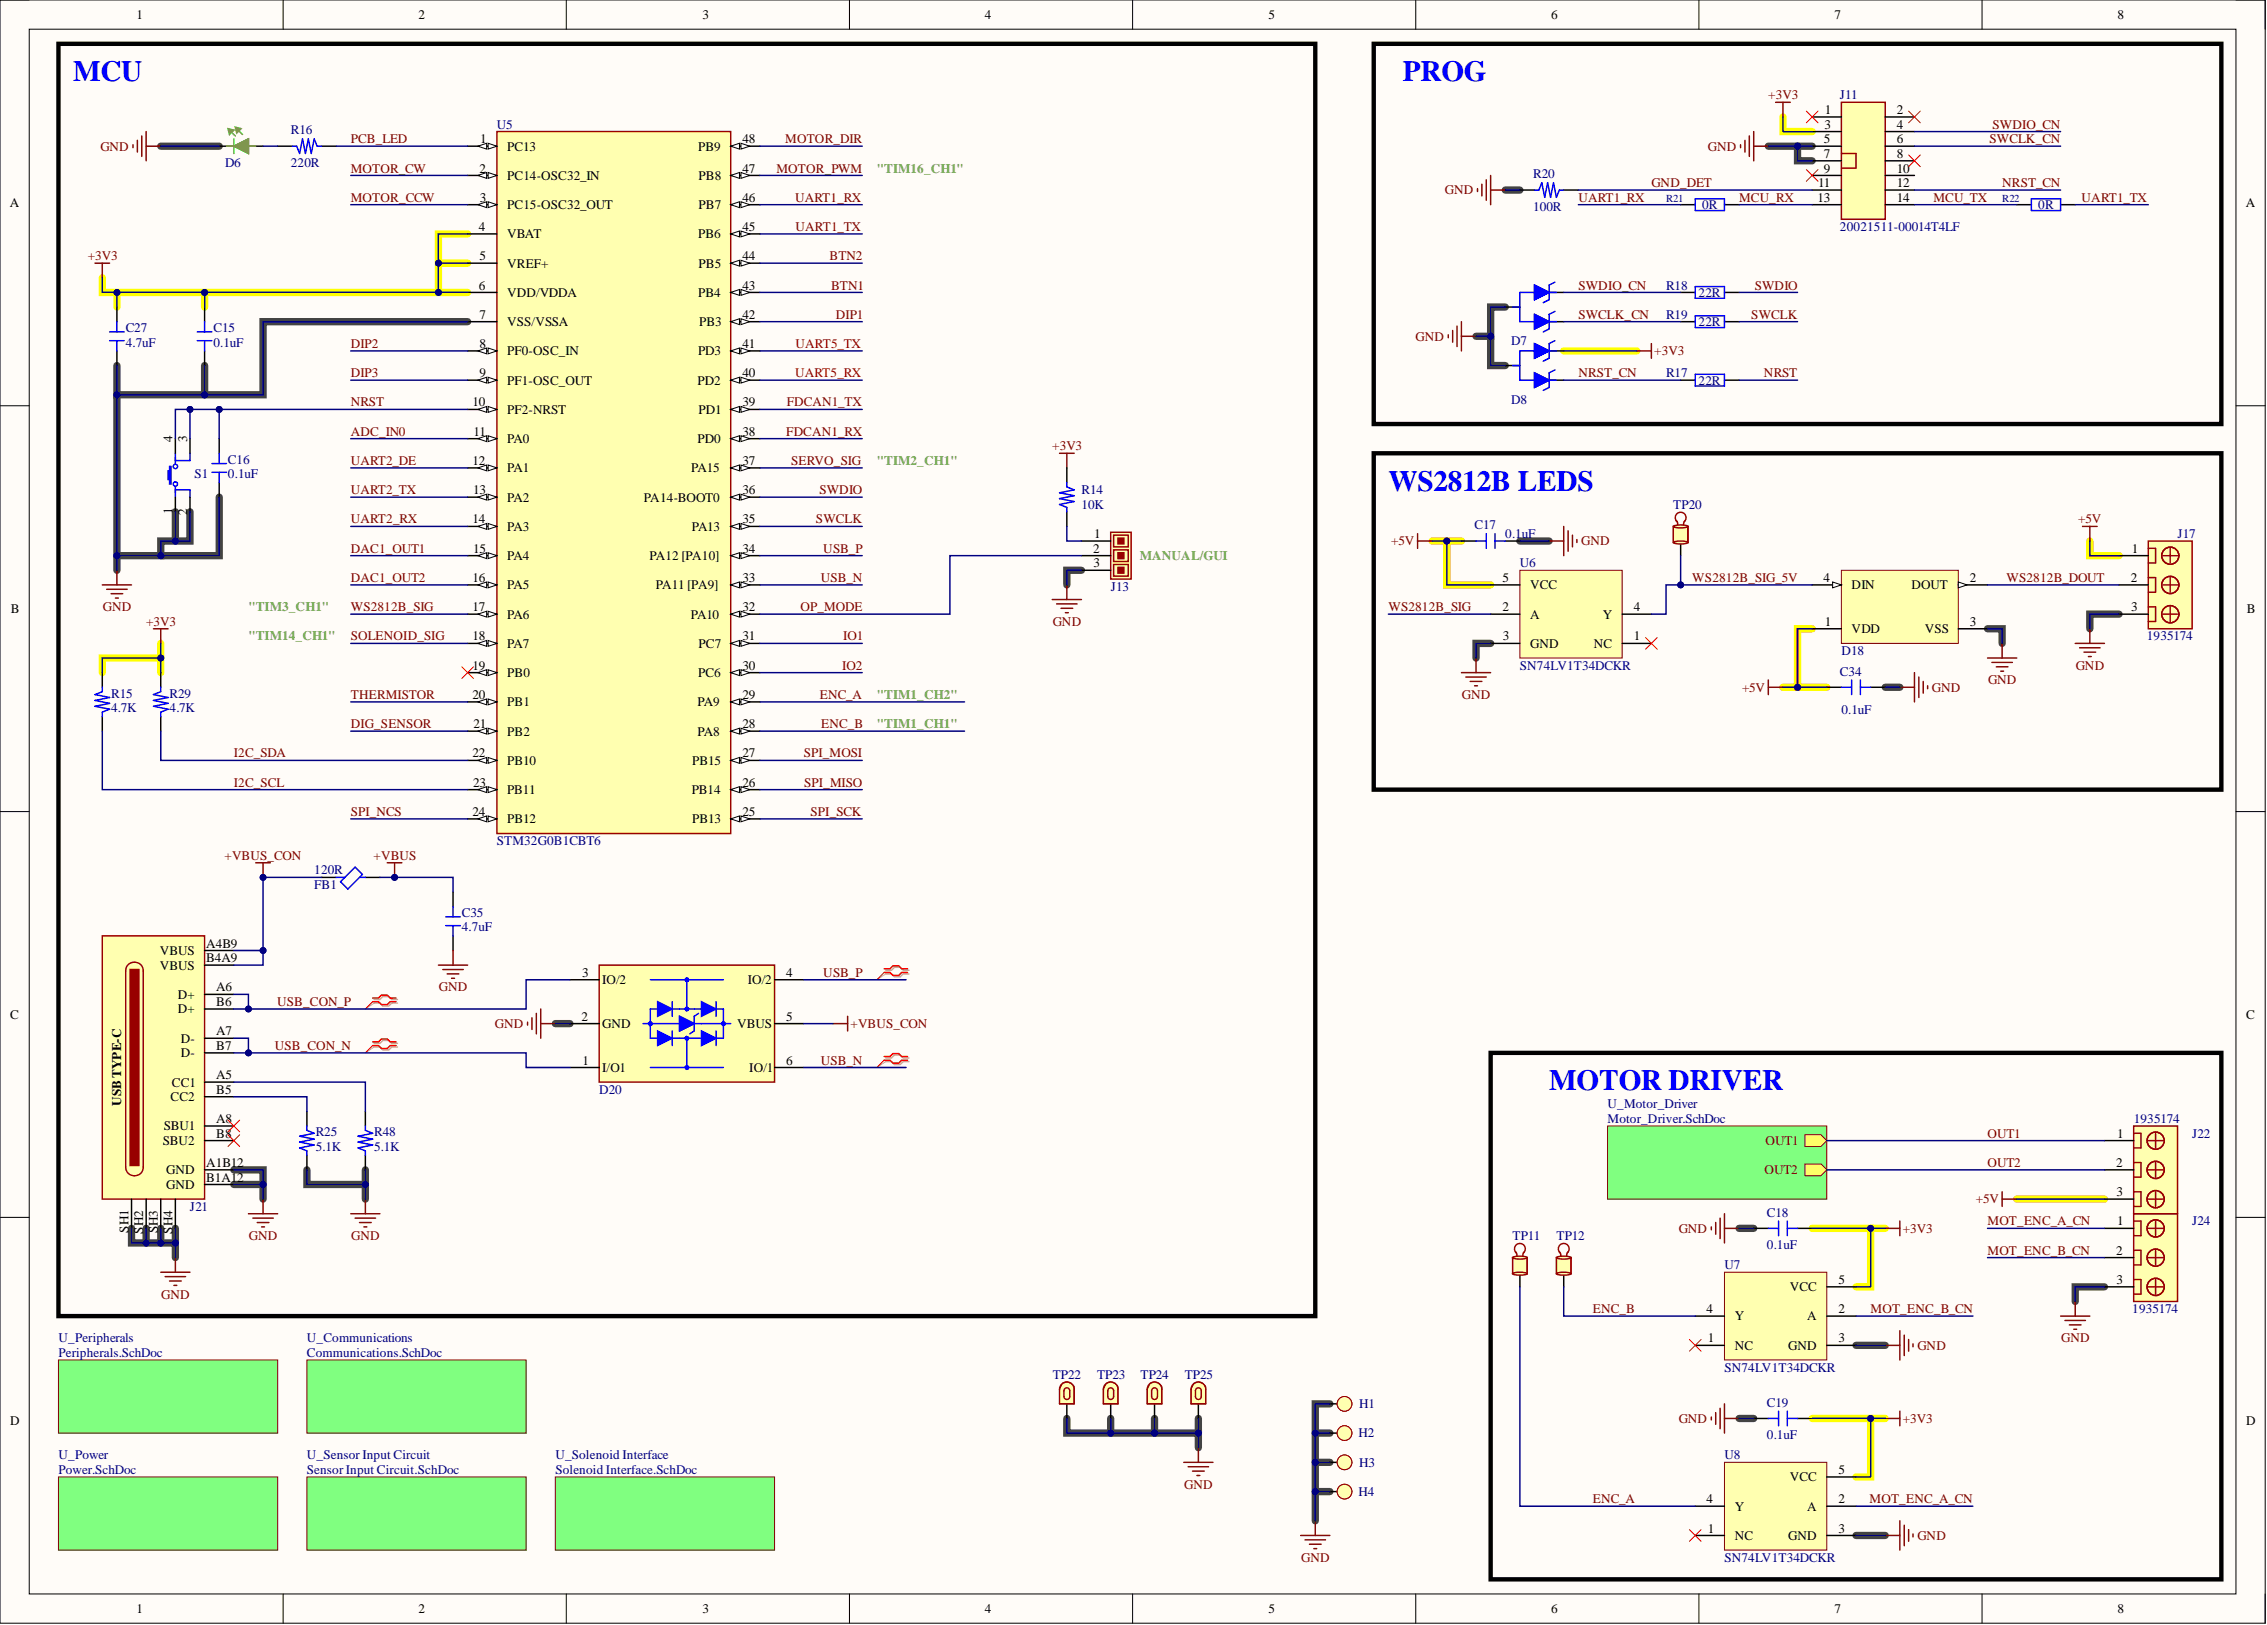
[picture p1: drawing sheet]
<svg xmlns="http://www.w3.org/2000/svg" width="393mm" height="282mm" viewBox="0 0 393 282" stroke-linecap="round" stroke-linejoin="round" font-family="sans-serif">
<defs><g id="words">
<g font-size="5.1" fill="#00f">
<text x="12.7" y="14.1">MCU</text>
<text x="243.4" y="14.1">PROG</text>
<text x="240.9" y="85.1">WS2812B LEDS</text>
<text x="268.8" y="189.1">MOTOR DRIVER</text>
</g>
<g font-size="2.3">
<text x="23.7" y="3.3">1</text>
<text x="72.6" y="3.3">2</text>
<text x="121.9" y="3.3">3</text>
<text x="170.9" y="3.3">4</text>
<text x="220.1" y="3.3">5</text>
<text x="269.1" y="3.3">6</text>
<text x="318.3" y="3.3">7</text>
<text x="367.4" y="3.3">8</text>
<text x="316.5" y="22.3">3</text>
<text x="316.6" y="19.8">1</text>
<text x="329.1" y="19.8">2</text>
<text x="329.1" y="22.3">4</text>
<text x="83.2" y="29.9">2</text>
<text x="83.3" y="24.9">1</text>
<text x="88" y="26.1">PC13</text>
<text x="121.1" y="26.1">PB9</text>
<text x="128.8" y="29.9">47</text>
<text x="128.8" y="24.9">48</text>
<text x="316.5" y="24.9">5</text>
<text x="316.5" y="27.4">7</text>
<text x="316.5" y="29.9">9</text>
<text x="329.1" y="24.9">6</text>
<text x="329.1" y="27.4">8</text>
<text x="329.1" y="29.9">10</text>
<text x="1.7" y="35.9">A</text>
<text x="83.3" y="35">3</text>
<text x="88" y="31.2">PC14-OSC32_IN</text>
<text x="121.2" y="31.2">PB8</text>
<text x="128.8" y="35">46</text>
<text x="315.4" y="35">13</text>
<text x="315.4" y="32.5">11</text>
<text x="329.1" y="32.5">12</text>
<text x="329.1" y="35">14</text>
<text x="389.7" y="35.9">A</text>
<text x="83.1" y="40.1">4</text>
<text x="88" y="36.3">PC15-OSC32_OUT</text>
<text x="88" y="41.3">VBAT</text>
<text x="121.1" y="41.3">PB6</text>
<text x="121.2" y="36.3">PB7</text>
<text x="128.8" y="40.1">45</text>
<text x="83.2" y="45.1">5</text>
<text x="88" y="46.4">VREF+</text>
<text x="121.2" y="46.4">PB5</text>
<text x="128.8" y="45.1">44</text>
<text x="83.1" y="50.2">6</text>
<text x="88" y="51.5">VDD/VDDA</text>
<text x="121.1" y="51.5">PB4</text>
<text x="128.8" y="50.2">43</text>
<text x="83.2" y="55.3">7</text>
<text x="88" y="56.6">VSS/VSSA</text>
<text x="121.3" y="56.6">PB3</text>
<text x="128.8" y="55.3">42</text>
<text x="83.2" y="60.4">8</text>
<text x="83.2" y="65.4">9</text>
<text x="88" y="61.6">PF0-OSC_IN</text>
<text x="121.1" y="61.6">PD3</text>
<text x="128.8" y="65.4">40</text>
<text x="128.8" y="60.4">41</text>
<text x="82" y="70.5">10</text>
<text x="88" y="66.7">PF1-OSC_OUT</text>
<text x="88" y="71.8">PF2-NRST</text>
<text x="121" y="66.7">PD2</text>
<text x="121.2" y="71.8">PD1</text>
<text x="128.8" y="70.5">39</text>
<text x="29.9" y="76.6" transform="rotate(-90 29.9 76.6)">4</text>
<text x="32.5" y="76.6" transform="rotate(-90 32.5 76.6)">3</text>
<text x="82.2" y="75.6">11</text>
<text x="88" y="76.9">PA0</text>
<text x="121" y="76.9">PD0</text>
<text x="128.8" y="75.6">38</text>
<text x="82" y="80.7">12</text>
<text x="88" y="81.9">PA1</text>
<text x="119.9" y="81.9">PA15</text>
<text x="128.8" y="80.7">37</text>
<text x="29.9" y="89.1" transform="rotate(-90 29.9 89.1)">1</text>
<text x="32.5" y="89.3" transform="rotate(-90 32.5 89.3)">2</text>
<text x="82.1" y="85.7">13</text>
<text x="88" y="87">PA2</text>
<text x="111.7" y="87">PA14-BOOT0</text>
<text x="128.8" y="85.7">36</text>
<text x="82" y="90.8">14</text>
<text x="82.1" y="95.9">15</text>
<text x="88" y="92.1">PA3</text>
<text x="120" y="92.1">PA13</text>
<text x="128.8" y="95.9">34</text>
<text x="128.8" y="90.8">35</text>
<text x="189.7" y="95.9">2</text>
<text x="189.8" y="93.3">1</text>
<text x="369.9" y="95.9">1</text>
<text x="82" y="100.9">16</text>
<text x="88" y="97.1">PA4</text>
<text x="112.7" y="97.1">PA12 [PA10]</text>
<text x="128.8" y="100.9">33</text>
<text x="189.8" y="98.4">3</text>
<text x="260.7" y="100.9">5</text>
<text x="316.4" y="100.9">4</text>
<text x="341.8" y="100.9">2</text>
<text x="369.7" y="100.9">2</text>
<text x="1.9" y="106.4">B</text>
<text x="82" y="106">17</text>
<text x="88" y="102.2">PA5</text>
<text x="88" y="107.3">PA6</text>
<text x="113.8" y="102.2">PA11 [PA9]</text>
<text x="119.9" y="107.3">PA10</text>
<text x="128.8" y="106">32</text>
<text x="260.7" y="106">2</text>
<text x="265.5" y="107.3">A</text>
<text x="265.5" y="102.2">VCC</text>
<text x="278.1" y="107.3">Y</text>
<text x="283.5" y="106">4</text>
<text x="321.3" y="102.2">DIN</text>
<text x="331.7" y="102.2">DOUT</text>
<text x="369.8" y="106">3</text>
<text x="389.8" y="106.4">B</text>
<text x="82" y="111.1">18</text>
<text x="88" y="112.4">PA7</text>
<text x="121.2" y="112.4">PC7</text>
<text x="128.8" y="111.1">31</text>
<text x="260.8" y="111.1">3</text>
<text x="265.5" y="112.4">GND</text>
<text x="276.6" y="112.4">NC</text>
<text x="283.5" y="111.1">1</text>
<text x="316.6" y="108.6">1</text>
<text x="321.3" y="109.8">VDD</text>
<text x="334" y="109.8">VSS</text>
<text x="341.8" y="108.6">3</text>
<text x="82" y="116.2">19</text>
<text x="88" y="117.4">PB0</text>
<text x="121.1" y="117.4">PC6</text>
<text x="128.8" y="116.2">30</text>
<text x="82" y="121.2">20</text>
<text x="88" y="122.5">PB1</text>
<text x="121" y="122.5">PA9</text>
<text x="128.8" y="121.2">29</text>
<text x="82" y="131.4">22</text>
<text x="82.2" y="126.3">21</text>
<text x="88" y="127.6">PB2</text>
<text x="121" y="127.6">PA8</text>
<text x="128.8" y="131.4">27</text>
<text x="128.8" y="126.3">28</text>
<text x="82.1" y="136.5">23</text>
<text x="88" y="132.7">PB10</text>
<text x="88" y="137.7">PB11</text>
<text x="120" y="137.7">PB14</text>
<text x="120.1" y="132.7">PB15</text>
<text x="128.8" y="136.5">26</text>
<text x="82" y="141.5">24</text>
<text x="88" y="142.8">PB12</text>
<text x="120.1" y="142.8">PB13</text>
<text x="128.8" y="141.5">25</text>
<text x="27.7" y="165.6">VBUS</text>
<text x="35.8" y="164.4">A4B9</text>
<text x="35.8" y="166.9">B4A9</text>
<text x="27.7" y="168.2">VBUS</text>
<text x="30.9" y="173.2">D+</text>
<text x="37.5" y="172">A6</text>
<text x="101" y="169.4">3</text>
<text x="104.5" y="170.7">IO/2</text>
<text x="129.7" y="170.7">IO/2</text>
<text x="136.4" y="169.4">4</text>
<text x="1.8" y="176.7">C</text>
<text x="30.9" y="175.8">D+</text>
<text x="37.5" y="179.6">A7</text>
<text x="37.5" y="174.5">B6</text>
<text x="100.9" y="177">2</text>
<text x="104.5" y="178.3">GND</text>
<text x="127.9" y="178.3">VBUS</text>
<text x="136.4" y="177">5</text>
<text x="389.7" y="176.7">C</text>
<text x="31.4" y="180.9">D-</text>
<text x="31.4" y="183.4">D-</text>
<text x="37.5" y="182.1">B7</text>
<text x="101.1" y="184.7">1</text>
<text x="104.5" y="185.9">I/O1</text>
<text x="130" y="185.9">IO/1</text>
<text x="136.4" y="184.7">6</text>
<text x="21" y="191.8" transform="rotate(-90 21 191.8)">USBTYPE-C</text>
<text x="29.6" y="191">CC2</text>
<text x="29.8" y="188.5">CC1</text>
<text x="37.5" y="187.2">A5</text>
<text x="37.5" y="189.7">B5</text>
<text x="28.4" y="196.1">SBU1</text>
<text x="37.5" y="194.8">A8</text>
<text x="37.5" y="197.3">B8</text>
<text x="367.3" y="197.3">1</text>
<text x="28.2" y="198.6">SBU2</text>
<text x="28.8" y="203.7">GND</text>
<text x="35.8" y="202.4">A1B12</text>
<text x="367.2" y="202.4">2</text>
<text x="28.8" y="206.2">GND</text>
<text x="35.8" y="205">B1A12</text>
<text x="367.3" y="207.5">3</text>
<text x="22.3" y="213.8" transform="rotate(-90 22.3 213.8)">SH1</text>
<text x="24.9" y="214" transform="rotate(-90 24.9 214)">SH2</text>
<text x="27.4" y="213.9" transform="rotate(-90 27.4 213.9)">SH3</text>
<text x="29.9" y="214" transform="rotate(-90 29.9 214)">SH4</text>
<text x="367.3" y="212.6">1</text>
<text x="367.2" y="217.6">2</text>
<text x="296.1" y="227.8">4</text>
<text x="310.5" y="224">VCC</text>
<text x="319" y="227.8">2</text>
<text x="319" y="222.7">5</text>
<text x="367.3" y="222.7">3</text>
<text x="296.3" y="232.9">1</text>
<text x="301" y="229">Y</text>
<text x="313.6" y="229">A</text>
<text x="319" y="232.9">3</text>
<text x="301" y="234.1">NC</text>
<text x="310.3" y="234.1">GND</text>
<text x="1.8" y="247.1">D</text>
<text x="389.7" y="247.1">D</text>
<text x="310.5" y="257">VCC</text>
<text x="319" y="255.7">5</text>
<text x="296.1" y="260.8">4</text>
<text x="301" y="262">Y</text>
<text x="313.6" y="262">A</text>
<text x="319" y="260.8">2</text>
<text x="296.3" y="265.8">1</text>
<text x="301" y="267.1">NC</text>
<text x="310.3" y="267.1">GND</text>
<text x="319" y="265.8">3</text>
<text x="23.7" y="279.8">1</text>
<text x="72.6" y="279.8">2</text>
<text x="121.9" y="279.8">3</text>
<text x="170.9" y="279.8">4</text>
<text x="220.1" y="279.8">5</text>
<text x="269.1" y="279.8">6</text>
<text x="318.3" y="279.8">7</text>
<text x="367.4" y="279.8">8</text>
</g>
<g font-size="2.3" fill="#800000">
<text x="306.8" y="17.2">+3V3</text>
<text x="345.7" y="22.3">SWDIO_CN</text>
<text x="17.4" y="26.1">GND</text>
<text x="60.9" y="24.9">PCB_LED</text>
<text x="60.9" y="29.9">MOTOR_CW</text>
<text x="134.7" y="29.9">MOTOR_PWM</text>
<text x="136.3" y="24.9">MOTOR_DIR</text>
<text x="296.3" y="26.1">GND</text>
<text x="345.2" y="24.9">SWCLK_CN</text>
<text x="60.9" y="35">MOTOR_CCW</text>
<text x="137.9" y="35">UART1_RX</text>
<text x="250.7" y="33.7">GND</text>
<text x="273.9" y="35">UART1_RX</text>
<text x="286.5" y="32.5">GND_DET</text>
<text x="301.7" y="35">MCU_RX</text>
<text x="335.5" y="35">MCU_TX</text>
<text x="347.4" y="32.5">NRST_CN</text>
<text x="361.2" y="35">UART1_TX</text>
<text x="138" y="40.1">UART1_TX</text>
<text x="15.2" y="45.1">+3V3</text>
<text x="143.9" y="45.1">BTN2</text>
<text x="144.2" y="50.2">BTN1</text>
<text x="273.9" y="50.2">SWDIO_CN</text>
<text x="304.5" y="50.2">SWDIO</text>
<text x="145" y="55.3">DIP1</text>
<text x="245.6" y="59.1">GND</text>
<text x="273.9" y="55.3">SWCLK_CN</text>
<text x="303.9" y="55.3">SWCLK</text>
<text x="60.9" y="60.4">DIP2</text>
<text x="60.9" y="65.4">DIP3</text>
<text x="273.9" y="65.4">NRST_CN</text>
<text x="287" y="61.6">+3V3</text>
<text x="306.1" y="65.4">NRST</text>
<text x="60.9" y="70.5">NRST</text>
<text x="136.5" y="70.5">FDCAN1_TX</text>
<text x="60.9" y="75.6">ADC_IN0</text>
<text x="136.4" y="75.6">FDCAN1_RX</text>
<text x="60.9" y="80.7">UART2_DE</text>
<text x="137.3" y="80.7">SERVO_SIG</text>
<text x="182.6" y="78.1">+3V3</text>
<text x="60.9" y="85.7">UART2_TX</text>
<text x="142.2" y="85.7">SWDIO</text>
<text x="60.9" y="95.9">DAC1_OUT1</text>
<text x="60.9" y="90.8">UART2_RX</text>
<text x="141.6" y="90.8">SWCLK</text>
<text x="142.8" y="95.9">USB_P</text>
<text x="241.4" y="94.6">+5V</text>
<text x="274.4" y="94.6">GND</text>
<text x="360.6" y="90.8">+5V</text>
<text x="60.9" y="100.9">DAC1_OUT2</text>
<text x="142.4" y="100.9">USB_N</text>
<text x="293.6" y="100.9">WS2812B_SIG_5V</text>
<text x="348.2" y="100.9">WS2812B_DOUT</text>
<text x="17.8" y="106">GND</text>
<text x="60.9" y="106">WS2812B_SIG</text>
<text x="138.9" y="106">OP_MODE</text>
<text x="240.9" y="106">WS2812B_SIG</text>
<text x="25.4" y="108.6">+3V3</text>
<text x="60.9" y="111.1">SOLENOID_SIG</text>
<text x="146.3" y="111.1">IO1</text>
<text x="182.7" y="108.6">GND</text>
<text x="146.1" y="116.2">IO2</text>
<text x="302.3" y="120">+5V</text>
<text x="335.2" y="120">GND</text>
<text x="344.9" y="118.7">GND</text>
<text x="360.2" y="116.2">GND</text>
<text x="60.9" y="121.2">THERMISTOR</text>
<text x="142.3" y="121.2">ENC_A</text>
<text x="253.7" y="121.2">GND</text>
<text x="40.6" y="131.4">I2C_SDA</text>
<text x="60.9" y="126.3">DIG_SENSOR</text>
<text x="139.5" y="131.4">SPI_MOSI</text>
<text x="142.5" y="126.3">ENC_B</text>
<text x="40.6" y="136.5">I2C_SCL</text>
<text x="139.5" y="136.5">SPI_MISO</text>
<text x="60.9" y="141.5">SPI_NCS</text>
<text x="140.6" y="141.5">SPI_SCK</text>
<text x="39" y="149.1">+VBUS_CON</text>
<text x="64.8" y="149.1">+VBUS</text>
<text x="76.2" y="172">GND</text>
<text x="142.8" y="169.4">USB_P</text>
<text x="48.1" y="174.5">USB_CON_P</text>
<text x="85.9" y="178.3">GND</text>
<text x="147.6" y="178.3">+VBUS_CON</text>
<text x="47.7" y="182.1">USB_CON_N</text>
<text x="142.4" y="184.7">USB_N</text>
<text x="344.9" y="197.3">OUT1</text>
<text x="306.1" y="203.7">OUT2</text>
<text x="306.3" y="198.6">OUT1</text>
<text x="344.9" y="202.4">OUT2</text>
<text x="342.8" y="208.8">+5V</text>
<text x="43.2" y="215.1">GND</text>
<text x="60.9" y="215.1">GND</text>
<text x="291.3" y="213.8">GND</text>
<text x="330.1" y="213.8">+3V3</text>
<text x="344.9" y="212.6">MOT_ENC_A_CN</text>
<text x="344.9" y="217.6">MOT_ENC_B_CN</text>
<text x="28" y="225.2">GND</text>
<text x="276.4" y="227.8">ENC_B</text>
<text x="324.6" y="227.8">MOT_ENC_B_CN</text>
<text x="357.6" y="232.9">GND</text>
<text x="332.7" y="234.1">GND</text>
<text x="291.3" y="246.8">GND</text>
<text x="330.1" y="246.8">+3V3</text>
<text x="205.5" y="258.2">GND</text>
<text x="276.4" y="260.8">ENC_A</text>
<text x="324.4" y="260.8">MOT_ENC_A_CN</text>
<text x="332.7" y="267.1">GND</text>
<text x="225.8" y="270.9">GND</text>
</g>
<g font-size="2.3" fill="#000080">
<text x="319.2" y="17.2">J11</text>
<text x="50.5" y="23.3">R16</text>
<text x="86.2" y="22.3">U5</text>
<text x="39.1" y="28.9">D6</text>
<text x="50.5" y="28.9">220R</text>
<text x="266" y="30.9">R20</text>
<text x="266" y="36.5">100R</text>
<text x="295.3" y="36.3">0R</text>
<text x="319.2" y="40.1">20021511-00014T4LF</text>
<text x="353.6" y="36.3">0R</text>
<text x="289.1" y="50.2">R18</text>
<text x="294.7" y="51.5">22R</text>
<text x="21.8" y="57.6">C27</text>
<text x="37" y="57.6">C15</text>
<text x="262.2" y="59.9">D7</text>
<text x="289.1" y="55.3">R19</text>
<text x="294.7" y="56.6">22R</text>
<text x="21.8" y="60.1">4.7uF</text>
<text x="37" y="60.1">0.1uF</text>
<text x="289.1" y="65.4">R17</text>
<text x="262.2" y="70">D8</text>
<text x="294.7" y="66.7">22R</text>
<text x="33.7" y="82.9">S1</text>
<text x="39.6" y="82.9">0.1uF</text>
<text x="39.6" y="80.4">C16</text>
<text x="187.6" y="88.3">10K</text>
<text x="187.6" y="85.7">R14</text>
<text x="290.3" y="88.3">TP20</text>
<text x="255.9" y="91.8">C17</text>
<text x="261.2" y="93.3">0.1uF</text>
<text x="377.8" y="93.3">J17</text>
<text x="263.7" y="98.4">U6</text>
<text x="192.7" y="102.5">J13</text>
<text x="319.5" y="113.6">D18</text>
<text x="372.5" y="111.1">1935174</text>
<text x="263.7" y="116.2">SN74LV1T34DCKR</text>
<text x="319.2" y="117.2">C34</text>
<text x="19.3" y="123.5">4.7K</text>
<text x="19.3" y="121">R15</text>
<text x="29.4" y="123.5">4.7K</text>
<text x="29.4" y="121">R29</text>
<text x="319.5" y="123.8">0.1uF</text>
<text x="86.2" y="146.6">STM32G0B1CBT6</text>
<text x="54.5" y="151.7">120R</text>
<text x="54.5" y="154.2">FB1</text>
<text x="80.1" y="161.6">4.7uF</text>
<text x="80.1" y="159">C35</text>
<text x="104" y="189.7">D20</text>
<text x="54.8" y="197.1">R25</text>
<text x="64.9" y="197.1">R48</text>
<text x="278.9" y="192.3">U_Motor_Driver</text>
<text x="278.9" y="194.8">Motor_Driver.SchDoc</text>
<text x="370.2" y="194.8">1935174</text>
<text x="380.4" y="197.3">J22</text>
<text x="54.8" y="199.6">5.1K</text>
<text x="64.9" y="199.6">5.1K</text>
<text x="33" y="210">J21</text>
<text x="262.4" y="215.1">TP11</text>
<text x="270.1" y="215.1">TP12</text>
<text x="306.6" y="211">C18</text>
<text x="380.4" y="212.6">J24</text>
<text x="299.2" y="220.2">U7</text>
<text x="306.6" y="216.6">0.1uF</text>
<text x="370" y="227.8">1935174</text>
<text x="10.1" y="232.9">U_Peripherals</text>
<text x="53.2" y="232.9">U_Communications</text>
<text x="10.1" y="235.4">Peripherals.SchDoc</text>
<text x="53.2" y="235.4">Communications.SchDoc</text>
<text x="182.7" y="239.2">TP22</text>
<text x="190.3" y="239.2">TP23</text>
<text x="197.9" y="239.2">TP24</text>
<text x="205.6" y="239.2">TP25</text>
<text x="299.2" y="237.9">SN74LV1T34DCKR</text>
<text x="235.8" y="244.3">H1</text>
<text x="306.6" y="244">C19</text>
<text x="235.7" y="249.3">H2</text>
<text x="306.6" y="249.6">0.1uF</text>
<text x="10.1" y="253.1">U_Power</text>
<text x="10.1" y="255.7">Power.SchDoc</text>
<text x="53.2" y="253.1">U_Sensor Input Circuit</text>
<text x="53.2" y="255.7">Sensor Input Circuit.SchDoc</text>
<text x="96.4" y="253.1">U_Solenoid Interface</text>
<text x="96.4" y="255.7">Solenoid Interface.SchDoc</text>
<text x="235.8" y="254.4">H3</text>
<text x="299.2" y="253.1">U8</text>
<text x="235.7" y="259.5">H4</text>
<text x="299.2" y="270.9">SN74LV1T34DCKR</text>
</g>
<g font-size="2.3" fill="#6aa84f">
<text x="152.1" y="29.9">&quot;TIM16_CH1&quot;</text>
<text x="152.1" y="80.7">&quot;TIM2_CH1&quot;</text>
<text x="197.8" y="97.1">MANUAL/GUI</text>
<text x="43.1" y="106">&quot;TIM3_CH1&quot;</text>
<text x="43.1" y="111.1">&quot;TIM14_CH1&quot;</text>
<text x="152.1" y="121.2">&quot;TIM1_CH2&quot;</text>
<text x="152.1" y="126.3">&quot;TIM1_CH1&quot;</text>
</g>
<g font-size="2.3" fill="#980000">
<text x="137.9" y="65.4">UART5_RX</text>
<text x="138" y="60.4">UART5_TX</text>
</g>
<g font-size="1.9" fill="#000080">
<text x="289.1" y="35.1">R21</text>
<text x="347.4" y="35.1">R22</text>
</g>
</g></defs>
<path d="M0 0h393v281.6h-393z" fill-rule="evenodd" fill="#fffcf8"/>
<path d="M0 0h393v281.6h-393z" fill="none" stroke="#000" stroke-width=".17"/>
<path d="M5.1 5.1h382.9v271.4h-382.9z" fill-rule="evenodd" fill="#fffcf8"/>
<g fill="none" stroke="#000" stroke-width=".17">
<path d="M0 0h5.1M49.1 0v5.1M98.3 0v5.1M147.4 0v5.1M196.5 0v5.1M245.6 0v5.1M294.8 0v5.1M343.9 0v5.1M388 0h5v5.1M5.1 5.1h382.9v271.4h-382.9zM0 70.4h5.1M388 70.4h5"/>
<path d="M0 140.8h5.1M388 140.8h5M0 211.2h5.1M388 211.2h5M49.1 276.5v5.1M98.3 276.5v5.1M147.4 276.5v5.1M196.5 276.5v5.1M245.6 276.5v5.1M294.8 276.5v5.1M343.9 276.5v5.1M393 276.5v5.1"/>
</g>
<g fill="none" stroke="#434343" stroke-width="1.3">
<path d="M27.9 25.4h10.1M261.2 33h2.5M306.8 25.4h7.6M311.9 25.4v2.5h2.5M81.1 55.8h-35.5v12.7h-25.3v-5.1M258.6 58.3v5.1h2.6M261.2 53.3h-2.6v5h-2.5M20.3 68.5v30.4M35.5 63.4v5.1M30.4 88.8v5M33 88.8v5h-5.1v2.6h-7.6M38 86.2v10.2h-10.1"/>
<path d="M187.6 98.9h-2.5v2.6M263.7 93.8h5.1M258.6 111.6h-2.5v2.5M327.1 119.2h2.5M344.9 109.1h2.5v2.5M367.7 106.5h-5.1v2.6M96.4 177.6h2.5M22.8 213.1v2.5h7.6v2.5M25.4 213.1v2.5M27.9 213.1v2.5M30.4 213.1v2.5M40.6 202.9h5v5.1"/>
<path d="M40.6 205.5h5M53.2 202.9v2.6h10.2M63.4 202.9v5.1M301.7 213.1h2.6M322 233.4h5.1M365.1 223.2h-5v2.6M185.1 246v2.6h22.8v2.5M192.7 246v2.6M200.3 246v2.6M207.9 246v2.6M228.2 248.6h2.5M228.2 253.7h2.5"/>
<path d="M228.2 258.7h2.5M230.7 243.5h-2.5v20.3M301.7 246h2.6M322 266.3h5.1"/>
</g>
<g fill="none" stroke="#ff0" stroke-width="1.3">
<path d="M309.4 20.3v2.5h5M17.8 48.2v2.5h63.3M20.3 50.7v2.6M35.5 50.7v2.6M76.1 45.7h5M81.1 40.6h-5v10.1M271.3 60.9h12.7M27.9 114.1h-10.1v2.6M27.9 111.6v5.1M314.4 213.1h10.2v10.1h-2.6M324.6 213.1h2.5M314.4 246h10.2v10.2h-2.6"/>
<path d="M324.6 246h2.5"/>
</g>
<path d="M248.5 93.8h5.1M251 93.8v7.7h7.6M362.6 93.8v2.6h5.1M309.4 119.2h7.6M314.4 109.1h-2.5v10.1M349.9 208h15.2" fill="none" stroke="#ffc001" stroke-width="1.3"/>
<path d="M86.2 22.8h40.6v121.8h-40.6z" fill-rule="evenodd" fill="#ffffb0"/>
<path d="M86.2 22.8h40.6v121.8h-40.6z" fill="none" stroke="#980000" stroke-width=".25"/>
<path d="M81.1 25.4h5.1" fill="none" stroke="#000" stroke-width=".25"/>
<path d="M84.7 24.9l1.5 .5-1.5 .5z" fill="#f8fcff"/>
<path d="M84.7 24.9l1.5 .5-1.5 .5z" fill="none" stroke="#000" stroke-width=".17"/>
<path d="M82.9 25.4l1.5-.5v1z" fill="#f8fcff"/>
<path d="M82.9 25.4l1.5-.5v1z" fill="none" stroke="#000" stroke-width=".17"/>
<path d="M81.1 30.4h5.1" fill="none" stroke="#000" stroke-width=".25"/>
<path d="M84.7 29.9l1.5 .5-1.5 .5z" fill="#f8fcff"/>
<path d="M84.7 29.9l1.5 .5-1.5 .5z" fill="none" stroke="#000" stroke-width=".17"/>
<path d="M82.9 30.4l1.5-.5v1z" fill="#f8fcff"/>
<path d="M82.9 30.4l1.5-.5v1z" fill="none" stroke="#000" stroke-width=".17"/>
<path d="M81.1 35.5h5.1" fill="none" stroke="#000" stroke-width=".25"/>
<path d="M84.7 35l1.5 .5-1.5 .5z" fill="#f8fcff"/>
<path d="M84.7 35l1.5 .5-1.5 .5z" fill="none" stroke="#000" stroke-width=".17"/>
<path d="M82.9 35.5l1.5-.5v1z" fill="#f8fcff"/>
<path d="M82.9 35.5l1.5-.5v1z" fill="none" stroke="#000" stroke-width=".17"/>
<path d="M81.1 40.6h5.1M81.1 45.7h5.1M81.1 50.7h5.1M81.1 55.8h5.1M81.1 60.9h5.1" fill="none" stroke="#000" stroke-width=".25"/>
<path d="M84.7 60.4l1.5 .5-1.5 .5z" fill="#f8fcff"/>
<path d="M84.7 60.4l1.5 .5-1.5 .5z" fill="none" stroke="#000" stroke-width=".17"/>
<path d="M82.9 60.9l1.5-.5v1z" fill="#f8fcff"/>
<path d="M82.9 60.9l1.5-.5v1z" fill="none" stroke="#000" stroke-width=".17"/>
<path d="M81.1 65.9h5.1" fill="none" stroke="#000" stroke-width=".25"/>
<path d="M84.7 65.4l1.5 .5-1.5 .6z" fill="#f8fcff"/>
<path d="M84.7 65.4l1.5 .5-1.5 .6z" fill="none" stroke="#000" stroke-width=".17"/>
<path d="M82.9 65.9l1.5-.5v1.1z" fill="#f8fcff"/>
<path d="M82.9 65.9l1.5-.5v1.1z" fill="none" stroke="#000" stroke-width=".17"/>
<path d="M81.1 71h5.1" fill="none" stroke="#000" stroke-width=".25"/>
<path d="M84.7 70.5l1.5 .5-1.5 .5z" fill="#f8fcff"/>
<path d="M84.7 70.5l1.5 .5-1.5 .5z" fill="none" stroke="#000" stroke-width=".17"/>
<path d="M82.9 71l1.5-.5v1z" fill="#f8fcff"/>
<path d="M82.9 71l1.5-.5v1z" fill="none" stroke="#000" stroke-width=".17"/>
<path d="M81.1 76.1h5.1" fill="none" stroke="#000" stroke-width=".25"/>
<path d="M84.7 75.6l1.5 .5-1.5 .5z" fill="#f8fcff"/>
<path d="M84.7 75.6l1.5 .5-1.5 .5z" fill="none" stroke="#000" stroke-width=".17"/>
<path d="M82.9 76.1l1.5-.5v1z" fill="#f8fcff"/>
<path d="M82.9 76.1l1.5-.5v1z" fill="none" stroke="#000" stroke-width=".17"/>
<path d="M81.1 81.2h5.1" fill="none" stroke="#000" stroke-width=".25"/>
<path d="M84.7 80.7l1.5 .5-1.5 .5z" fill="#f8fcff"/>
<path d="M84.7 80.7l1.5 .5-1.5 .5z" fill="none" stroke="#000" stroke-width=".17"/>
<path d="M82.9 81.2l1.5-.5v1z" fill="#f8fcff"/>
<path d="M82.9 81.2l1.5-.5v1z" fill="none" stroke="#000" stroke-width=".17"/>
<path d="M81.1 86.2h5.1" fill="none" stroke="#000" stroke-width=".25"/>
<path d="M84.7 85.7l1.5 .5-1.5 .5z" fill="#f8fcff"/>
<path d="M84.7 85.7l1.5 .5-1.5 .5z" fill="none" stroke="#000" stroke-width=".17"/>
<path d="M82.9 86.2l1.5-.5v1z" fill="#f8fcff"/>
<path d="M82.9 86.2l1.5-.5v1z" fill="none" stroke="#000" stroke-width=".17"/>
<path d="M81.1 91.3h5.1" fill="none" stroke="#000" stroke-width=".25"/>
<path d="M84.7 90.8l1.5 .5-1.5 .5z" fill="#f8fcff"/>
<path d="M84.7 90.8l1.5 .5-1.5 .5z" fill="none" stroke="#000" stroke-width=".17"/>
<path d="M82.9 91.3l1.5-.5v1z" fill="#f8fcff"/>
<path d="M82.9 91.3l1.5-.5v1z" fill="none" stroke="#000" stroke-width=".17"/>
<path d="M81.1 96.4h5.1" fill="none" stroke="#000" stroke-width=".25"/>
<path d="M84.7 95.9l1.5 .5-1.5 .5z" fill="#f8fcff"/>
<path d="M84.7 95.9l1.5 .5-1.5 .5z" fill="none" stroke="#000" stroke-width=".17"/>
<path d="M82.9 96.4l1.5-.5v1z" fill="#f8fcff"/>
<path d="M82.9 96.4l1.5-.5v1z" fill="none" stroke="#000" stroke-width=".17"/>
<path d="M81.1 101.5h5.1" fill="none" stroke="#000" stroke-width=".25"/>
<path d="M84.7 100.9l1.5 .6-1.5 .5z" fill="#f8fcff"/>
<path d="M84.7 100.9l1.5 .6-1.5 .5z" fill="none" stroke="#000" stroke-width=".17"/>
<path d="M82.9 101.5l1.5-.6v1.1z" fill="#f8fcff"/>
<path d="M82.9 101.5l1.5-.6v1.1z" fill="none" stroke="#000" stroke-width=".17"/>
<path d="M81.1 106.5h5.1" fill="none" stroke="#000" stroke-width=".25"/>
<path d="M84.7 106l1.5 .5-1.5 .5z" fill="#f8fcff"/>
<path d="M84.7 106l1.5 .5-1.5 .5z" fill="none" stroke="#000" stroke-width=".17"/>
<path d="M82.9 106.5l1.5-.5v1z" fill="#f8fcff"/>
<path d="M82.9 106.5l1.5-.5v1z" fill="none" stroke="#000" stroke-width=".17"/>
<path d="M81.1 111.6h5.1" fill="none" stroke="#000" stroke-width=".25"/>
<path d="M84.7 111.1l1.5 .5-1.5 .5z" fill="#f8fcff"/>
<path d="M84.7 111.1l1.5 .5-1.5 .5z" fill="none" stroke="#000" stroke-width=".17"/>
<path d="M82.9 111.6l1.5-.5v1z" fill="#f8fcff"/>
<path d="M82.9 111.6l1.5-.5v1z" fill="none" stroke="#000" stroke-width=".17"/>
<path d="M81.1 116.7h5.1" fill="none" stroke="#000" stroke-width=".25"/>
<path d="M84.7 116.2l1.5 .5-1.5 .5z" fill="#f8fcff"/>
<path d="M84.7 116.2l1.5 .5-1.5 .5z" fill="none" stroke="#000" stroke-width=".17"/>
<path d="M82.9 116.7l1.5-.5v1z" fill="#f8fcff"/>
<path d="M82.9 116.7l1.5-.5v1z" fill="none" stroke="#000" stroke-width=".17"/>
<path d="M81.1 121.8h5.1" fill="none" stroke="#000" stroke-width=".25"/>
<path d="M84.7 121.2l1.5 .6-1.5 .5z" fill="#f8fcff"/>
<path d="M84.7 121.2l1.5 .6-1.5 .5z" fill="none" stroke="#000" stroke-width=".17"/>
<path d="M82.9 121.8l1.5-.6v1.1z" fill="#f8fcff"/>
<path d="M82.9 121.8l1.5-.6v1.1z" fill="none" stroke="#000" stroke-width=".17"/>
<path d="M81.1 126.8h5.1" fill="none" stroke="#000" stroke-width=".25"/>
<path d="M84.7 126.3l1.5 .5-1.5 .5z" fill="#f8fcff"/>
<path d="M84.7 126.3l1.5 .5-1.5 .5z" fill="none" stroke="#000" stroke-width=".17"/>
<path d="M82.9 126.8l1.5-.5v1z" fill="#f8fcff"/>
<path d="M82.9 126.8l1.5-.5v1z" fill="none" stroke="#000" stroke-width=".17"/>
<path d="M81.1 131.9h5.1" fill="none" stroke="#000" stroke-width=".25"/>
<path d="M84.7 131.4l1.5 .5-1.5 .5z" fill="#f8fcff"/>
<path d="M84.7 131.4l1.5 .5-1.5 .5z" fill="none" stroke="#000" stroke-width=".17"/>
<path d="M82.9 131.9l1.5-.5v1z" fill="#f8fcff"/>
<path d="M82.9 131.9l1.5-.5v1z" fill="none" stroke="#000" stroke-width=".17"/>
<path d="M81.1 137h5.1" fill="none" stroke="#000" stroke-width=".25"/>
<path d="M84.7 136.5l1.5 .5-1.5 .5z" fill="#f8fcff"/>
<path d="M84.7 136.5l1.5 .5-1.5 .5z" fill="none" stroke="#000" stroke-width=".17"/>
<path d="M82.9 137l1.5-.5v1z" fill="#f8fcff"/>
<path d="M82.9 137l1.5-.5v1z" fill="none" stroke="#000" stroke-width=".17"/>
<path d="M81.1 142h5.1" fill="none" stroke="#000" stroke-width=".25"/>
<path d="M84.7 141.5l1.5 .5-1.5 .6z" fill="#f8fcff"/>
<path d="M84.7 141.5l1.5 .5-1.5 .6z" fill="none" stroke="#000" stroke-width=".17"/>
<path d="M82.9 142l1.5-.5v1.1z" fill="#f8fcff"/>
<path d="M82.9 142l1.5-.5v1.1z" fill="none" stroke="#000" stroke-width=".17"/>
<path d="M126.8 142h5.1" fill="none" stroke="#000" stroke-width=".25"/>
<path d="M126.8 142l1.5-.5v1.1z" fill="#f8fcff"/>
<path d="M126.8 142l1.5-.5v1.1z" fill="none" stroke="#000" stroke-width=".17"/>
<path d="M128.6 141.5l1.5 .5-1.5 .6z" fill="#f8fcff"/>
<path d="M128.6 141.5l1.5 .5-1.5 .6z" fill="none" stroke="#000" stroke-width=".17"/>
<path d="M126.8 137h5.1" fill="none" stroke="#000" stroke-width=".25"/>
<path d="M126.8 137l1.5-.5v1z" fill="#f8fcff"/>
<path d="M126.8 137l1.5-.5v1z" fill="none" stroke="#000" stroke-width=".17"/>
<path d="M128.6 136.5l1.5 .5-1.5 .5z" fill="#f8fcff"/>
<path d="M128.6 136.5l1.5 .5-1.5 .5z" fill="none" stroke="#000" stroke-width=".17"/>
<path d="M126.8 131.9h5.1" fill="none" stroke="#000" stroke-width=".25"/>
<path d="M126.8 131.9l1.5-.5v1z" fill="#f8fcff"/>
<path d="M126.8 131.9l1.5-.5v1z" fill="none" stroke="#000" stroke-width=".17"/>
<path d="M128.6 131.4l1.5 .5-1.5 .5z" fill="#f8fcff"/>
<path d="M128.6 131.4l1.5 .5-1.5 .5z" fill="none" stroke="#000" stroke-width=".17"/>
<path d="M126.8 126.8h5.1" fill="none" stroke="#000" stroke-width=".25"/>
<path d="M126.8 126.8l1.5-.5v1z" fill="#f8fcff"/>
<path d="M126.8 126.8l1.5-.5v1z" fill="none" stroke="#000" stroke-width=".17"/>
<path d="M128.6 126.3l1.5 .5-1.5 .5z" fill="#f8fcff"/>
<path d="M128.6 126.3l1.5 .5-1.5 .5z" fill="none" stroke="#000" stroke-width=".17"/>
<path d="M126.8 121.8h5.1" fill="none" stroke="#000" stroke-width=".25"/>
<path d="M126.8 121.8l1.5-.6v1.1z" fill="#f8fcff"/>
<path d="M126.8 121.8l1.5-.6v1.1z" fill="none" stroke="#000" stroke-width=".17"/>
<path d="M128.6 121.2l1.5 .6-1.5 .5z" fill="#f8fcff"/>
<path d="M128.6 121.2l1.5 .6-1.5 .5z" fill="none" stroke="#000" stroke-width=".17"/>
<path d="M126.8 116.7h5.1" fill="none" stroke="#000" stroke-width=".25"/>
<path d="M126.8 116.7l1.5-.5v1z" fill="#f8fcff"/>
<path d="M126.8 116.7l1.5-.5v1z" fill="none" stroke="#000" stroke-width=".17"/>
<path d="M128.6 116.2l1.5 .5-1.5 .5z" fill="#f8fcff"/>
<path d="M128.6 116.2l1.5 .5-1.5 .5z" fill="none" stroke="#000" stroke-width=".17"/>
<path d="M126.8 111.6h5.1" fill="none" stroke="#000" stroke-width=".25"/>
<path d="M126.8 111.6l1.5-.5v1z" fill="#f8fcff"/>
<path d="M126.8 111.6l1.5-.5v1z" fill="none" stroke="#000" stroke-width=".17"/>
<path d="M128.6 111.1l1.5 .5-1.5 .5z" fill="#f8fcff"/>
<path d="M128.6 111.1l1.5 .5-1.5 .5z" fill="none" stroke="#000" stroke-width=".17"/>
<path d="M126.8 106.5h5.1" fill="none" stroke="#000" stroke-width=".25"/>
<path d="M126.8 106.5l1.5-.5v1z" fill="#f8fcff"/>
<path d="M126.8 106.5l1.5-.5v1z" fill="none" stroke="#000" stroke-width=".17"/>
<path d="M128.6 106l1.5 .5-1.5 .5z" fill="#f8fcff"/>
<path d="M128.6 106l1.5 .5-1.5 .5z" fill="none" stroke="#000" stroke-width=".17"/>
<path d="M126.8 101.5h5.1" fill="none" stroke="#000" stroke-width=".25"/>
<path d="M126.8 101.5l1.5-.6v1.1z" fill="#f8fcff"/>
<path d="M126.8 101.5l1.5-.6v1.1z" fill="none" stroke="#000" stroke-width=".17"/>
<path d="M128.6 100.9l1.5 .6-1.5 .5z" fill="#f8fcff"/>
<path d="M128.6 100.9l1.5 .6-1.5 .5z" fill="none" stroke="#000" stroke-width=".17"/>
<path d="M126.8 96.4h5.1" fill="none" stroke="#000" stroke-width=".25"/>
<path d="M126.8 96.4l1.5-.5v1z" fill="#f8fcff"/>
<path d="M126.8 96.4l1.5-.5v1z" fill="none" stroke="#000" stroke-width=".17"/>
<path d="M128.6 95.9l1.5 .5-1.5 .5z" fill="#f8fcff"/>
<path d="M128.6 95.9l1.5 .5-1.5 .5z" fill="none" stroke="#000" stroke-width=".17"/>
<path d="M126.8 91.3h5.1" fill="none" stroke="#000" stroke-width=".25"/>
<path d="M126.8 91.3l1.5-.5v1z" fill="#f8fcff"/>
<path d="M126.8 91.3l1.5-.5v1z" fill="none" stroke="#000" stroke-width=".17"/>
<path d="M128.6 90.8l1.5 .5-1.5 .5z" fill="#f8fcff"/>
<path d="M128.6 90.8l1.5 .5-1.5 .5z" fill="none" stroke="#000" stroke-width=".17"/>
<path d="M126.8 86.2h5.1" fill="none" stroke="#000" stroke-width=".25"/>
<path d="M126.8 86.2l1.5-.5v1z" fill="#f8fcff"/>
<path d="M126.8 86.2l1.5-.5v1z" fill="none" stroke="#000" stroke-width=".17"/>
<path d="M128.6 85.7l1.5 .5-1.5 .5z" fill="#f8fcff"/>
<path d="M128.6 85.7l1.5 .5-1.5 .5z" fill="none" stroke="#000" stroke-width=".17"/>
<path d="M126.8 81.2h5.1" fill="none" stroke="#000" stroke-width=".25"/>
<path d="M126.8 81.2l1.5-.5v1z" fill="#f8fcff"/>
<path d="M126.8 81.2l1.5-.5v1z" fill="none" stroke="#000" stroke-width=".17"/>
<path d="M128.6 80.7l1.5 .5-1.5 .5z" fill="#f8fcff"/>
<path d="M128.6 80.7l1.5 .5-1.5 .5z" fill="none" stroke="#000" stroke-width=".17"/>
<path d="M126.8 76.1h5.1" fill="none" stroke="#000" stroke-width=".25"/>
<path d="M126.8 76.1l1.5-.5v1z" fill="#f8fcff"/>
<path d="M126.8 76.1l1.5-.5v1z" fill="none" stroke="#000" stroke-width=".17"/>
<path d="M128.6 75.6l1.5 .5-1.5 .5z" fill="#f8fcff"/>
<path d="M128.6 75.6l1.5 .5-1.5 .5z" fill="none" stroke="#000" stroke-width=".17"/>
<path d="M126.8 71h5.1" fill="none" stroke="#000" stroke-width=".25"/>
<path d="M126.8 71l1.5-.5v1z" fill="#f8fcff"/>
<path d="M126.8 71l1.5-.5v1z" fill="none" stroke="#000" stroke-width=".17"/>
<path d="M128.6 70.5l1.5 .5-1.5 .5z" fill="#f8fcff"/>
<path d="M128.6 70.5l1.5 .5-1.5 .5z" fill="none" stroke="#000" stroke-width=".17"/>
<path d="M126.8 65.9h5.1" fill="none" stroke="#000" stroke-width=".25"/>
<path d="M126.8 65.9l1.5-.5v1.1z" fill="#f8fcff"/>
<path d="M126.8 65.9l1.5-.5v1.1z" fill="none" stroke="#000" stroke-width=".17"/>
<path d="M128.6 65.4l1.5 .5-1.5 .6z" fill="#f8fcff"/>
<path d="M128.6 65.4l1.5 .5-1.5 .6z" fill="none" stroke="#000" stroke-width=".17"/>
<path d="M126.8 60.9h5.1" fill="none" stroke="#000" stroke-width=".25"/>
<path d="M126.8 60.9l1.5-.5v1z" fill="#f8fcff"/>
<path d="M126.8 60.9l1.5-.5v1z" fill="none" stroke="#000" stroke-width=".17"/>
<path d="M128.6 60.4l1.5 .5-1.5 .5z" fill="#f8fcff"/>
<path d="M128.6 60.4l1.5 .5-1.5 .5z" fill="none" stroke="#000" stroke-width=".17"/>
<path d="M126.8 55.8h5.1" fill="none" stroke="#000" stroke-width=".25"/>
<path d="M126.8 55.8l1.5-.5v1z" fill="#f8fcff"/>
<path d="M126.8 55.8l1.5-.5v1z" fill="none" stroke="#000" stroke-width=".17"/>
<path d="M128.6 55.3l1.5 .5-1.5 .5z" fill="#f8fcff"/>
<path d="M128.6 55.3l1.5 .5-1.5 .5z" fill="none" stroke="#000" stroke-width=".17"/>
<path d="M126.8 50.7h5.1" fill="none" stroke="#000" stroke-width=".25"/>
<path d="M126.8 50.7l1.5-.5v1z" fill="#f8fcff"/>
<path d="M126.8 50.7l1.5-.5v1z" fill="none" stroke="#000" stroke-width=".17"/>
<path d="M128.6 50.2l1.5 .5-1.5 .5z" fill="#f8fcff"/>
<path d="M128.6 50.2l1.5 .5-1.5 .5z" fill="none" stroke="#000" stroke-width=".17"/>
<path d="M126.8 45.7h5.1" fill="none" stroke="#000" stroke-width=".25"/>
<path d="M126.8 45.7l1.5-.6v1.1z" fill="#f8fcff"/>
<path d="M126.8 45.7l1.5-.6v1.1z" fill="none" stroke="#000" stroke-width=".17"/>
<path d="M128.6 45.1l1.5 .6-1.5 .5z" fill="#f8fcff"/>
<path d="M128.6 45.1l1.5 .6-1.5 .5z" fill="none" stroke="#000" stroke-width=".17"/>
<path d="M126.8 40.6h5.1" fill="none" stroke="#000" stroke-width=".25"/>
<path d="M126.8 40.6l1.5-.5v1z" fill="#f8fcff"/>
<path d="M126.8 40.6l1.5-.5v1z" fill="none" stroke="#000" stroke-width=".17"/>
<path d="M128.6 40.1l1.5 .5-1.5 .5z" fill="#f8fcff"/>
<path d="M128.6 40.1l1.5 .5-1.5 .5z" fill="none" stroke="#000" stroke-width=".17"/>
<path d="M126.8 35.5h5.1" fill="none" stroke="#000" stroke-width=".25"/>
<path d="M126.8 35.5l1.5-.5v1z" fill="#f8fcff"/>
<path d="M126.8 35.5l1.5-.5v1z" fill="none" stroke="#000" stroke-width=".17"/>
<path d="M128.6 35l1.5 .5-1.5 .5z" fill="#f8fcff"/>
<path d="M128.6 35l1.5 .5-1.5 .5z" fill="none" stroke="#000" stroke-width=".17"/>
<path d="M126.8 30.4h5.1" fill="none" stroke="#000" stroke-width=".25"/>
<path d="M126.8 30.4l1.5-.5v1z" fill="#f8fcff"/>
<path d="M126.8 30.4l1.5-.5v1z" fill="none" stroke="#000" stroke-width=".17"/>
<path d="M128.6 29.9l1.5 .5-1.5 .5z" fill="#f8fcff"/>
<path d="M128.6 29.9l1.5 .5-1.5 .5z" fill="none" stroke="#000" stroke-width=".17"/>
<path d="M126.8 25.4h5.1" fill="none" stroke="#000" stroke-width=".25"/>
<path d="M126.8 25.4l1.5-.5v1z" fill="#f8fcff"/>
<path d="M126.8 25.4l1.5-.5v1z" fill="none" stroke="#000" stroke-width=".17"/>
<path d="M128.6 24.9l1.5 .5-1.5 .5z" fill="#f8fcff"/>
<path d="M128.6 24.9l1.5 .5-1.5 .5z" fill="none" stroke="#000" stroke-width=".17"/>
<path d="M261.2 53.3h2.5M268.8 55.8h2.5M268.8 50.7h2.5M291.6 55.8h2.5M291.6 50.7h2.5M299.2 55.8h2.5M299.2 50.7h2.5M291.6 65.9h2.5M299.2 65.9h2.5" fill="none" stroke="#000" stroke-width=".25"/>
<path d="M262.4 53.3h1.3M266.2 49.5l2.6 1.2-2.6 1.3zM266.2 54.5l2.6 1.3-2.6 1.3zM266.2 50.7h-2.5v5.1h2.5M268.8 55.8h1.3M268.8 50.7h1.3M269.8 48.9l-1 .6v2.5l-1 .5M269.8 54l-1 .5v2.6l-1 .5M294.1 54.8h5.1v2h-5.1zM294.1 49.7h5.1v2h-5.1zM294.1 64.9h5.1v2.1h-5.1z" fill="none" stroke="#00f" stroke-width=".25"/>
<path d="M266.2 49.5l2.6 1.2-2.6 1.3z" fill="#00f"/>
<path d="M266.2 49.5l2.6 1.2-2.6 1.3z" fill="none" stroke="#00f" stroke-width=".25"/>
<path d="M266.2 54.5l2.6 1.3-2.6 1.3z" fill="#00f"/>
<path d="M266.2 54.5l2.6 1.3-2.6 1.3zM266.2 59.6l2.6 1.3-2.6 1.2zM269.8 59.1l-1 .5v2.5l-1 .5M262.4 63.4h1.3M266.2 64.7l2.6 1.2-2.6 1.3zM266.2 60.9h-2.5v5h2.5M268.8 65.9h1.3M268.8 60.9h1.3M269.8 64.2l-1 .5v2.5l-1 .5" fill="none" stroke="#00f" stroke-width=".25"/>
<path d="M261.2 63.4h2.5M268.8 60.9h2.5M268.8 65.9h2.5" fill="none" stroke="#000" stroke-width=".25"/>
<path d="M266.2 59.6l2.6 1.3-2.6 1.2z" fill="#00f"/>
<path d="M266.2 59.6l2.6 1.3-2.6 1.2z" fill="none" stroke="#00f" stroke-width=".25"/>
<path d="M266.2 64.7l2.6 1.2-2.6 1.3z" fill="#00f"/>
<g fill="none" stroke="#00f" stroke-width=".25">
<path d="M50.7 25.4h.8l.5 1.2 .5-2.5 .5 2.5 .5-2.5 .5 2.5 .5-2.5 .5 1.3h.8M34.2 59.1h2.6M34.2 57.6h2.6M35.5 55.8v1.8M35.5 59.1v1.8M30.4 78.6v1.8M33 78.6v1.3h-2.6M38 78.6v1.8M266.2 64.7l2.6 1.2-2.6 1.3zM29.4 80.9h.3v3.1h-.3zM29.5 80.9v3.1M30.4 83.6a.38 .38 0 0 0-.3 .5 .38 .38 0 0 0 .6 .1 .38 .38 0 0 0-.2-.6"/>
<path d="M30.4 85h2.6v1.2M30.4 84.5v1.7M30.5 81.3a.38 .38 0 0 0 .3-.6 .38 .38 0 0 0-.7 0 .38 .38 0 0 0 .3 .6M36.8 81.9h2.5M36.8 80.4h2.5M38 81.9v1.8"/>
</g>
<g fill="none" stroke="#800000" stroke-width=".25">
<path d="M23.1 25.1v.5M23.8 24.3v2.1M24.6 23.6v3.5M25.4 22.8v5.1M25.4 25.4h2.5M251.3 58.1v.5M252 57.3v2M252.8 56.6v3.5M253.6 55.8v5.1M253.6 58.3h2.5M20.3 98.9v2.6M17.8 101.5h5"/>
<path d="M18.5 102.2h3.6M19.3 103h2M20 103.7h.5"/>
</g>
<path d="M48.2 25.4h2.5M55.8 25.4h2.5M35.5 53.3v2.5M30.4 76.1v2.5M33 76.1v2.5M35.5 60.9v2.5M38 76.1v2.5M30.4 86.2v2.6M33 86.2v2.6M38 83.7v2.5" fill="none" stroke="#000" stroke-width=".25"/>
<path d="M29.2 81.7h.2v1.5h-.2z" fill-rule="evenodd" fill="#00f"/>
<path d="M29.2 81.7h.2v1.5h-.2z" fill="none" stroke="#00f" stroke-width=".25"/>
<path d="M38 25.4h2.6M43.1 25.4h2.5" fill="none" stroke="#000" stroke-width=".25"/>
<path d="M39.3 25.4h1.3M40.6 25.4l2.5-1.3v2.5zM40.6 24.1v2.5" fill="none" stroke="#41d100" stroke-width=".25"/>
<path d="M40.6 25.4l2.5-1.3v2.5z" fill="#41d100"/>
<path d="M40.6 25.4l2.5-1.3v2.5zM41.3 22.6l.8 .7M43.1 25.4h1.3" fill="none" stroke="#41d100" stroke-width=".25"/>
<path d="M40.8 22.1l1 .2-.7 .8z" fill="#41d100"/>
<path d="M40.1 22.8l.7 .8M40.8 22.1l1 .2-.7 .8z" fill="none" stroke="#41d100" stroke-width=".25"/>
<path d="M39.6 22.3l1 .3-.8 .7z" fill="#41d100"/>
<path d="M39.6 22.3l1 .3-.8 .7z" fill="none" stroke="#41d100" stroke-width=".25"/>
<path d="M10.1 7.6h218.1v220.7h-218.1z" fill="none" stroke="#000" stroke-width=".76"/>
<path d="M319.5 17.7h7.6v20.3h-7.6z" fill-rule="evenodd" fill="#ffffb0"/>
<path d="M319.5 17.7h7.6v20.3h-7.6zM319.5 26.6h2.5v2.6h-2.5" fill="none" stroke="#980000" stroke-width=".25"/>
<g fill="none" stroke="#000" stroke-width=".25">
<path d="M263.7 33h2.5M271.3 33h2.6M291.6 35.5h2.5M299.2 35.5h2.5M314.4 20.3h5.1M314.4 22.8h5.1M314.4 25.4h5.1M314.4 27.9h5.1M314.4 30.4h5.1M314.4 33h5.1M314.4 35.5h5.1M327.1 20.3h5.1"/>
<path d="M327.1 22.8h5.1M327.1 25.4h5.1M327.1 27.9h5.1M327.1 30.4h5.1M327.1 33h5.1M327.1 35.5h5.1M349.9 35.5h2.6M357.5 35.5h2.6"/>
</g>
<path d="M313.4 19.3l2 2M315.4 19.3l-2 2M331.2 19.3l2 2M333.2 19.3l-2 2M313.4 29.4l2 2M315.4 29.4l-2 2M331.2 26.9l2 2M333.2 26.9l-2 2" fill="none" stroke="#f00" stroke-width=".17"/>
<path d="M256.4 32.7v.5M257.1 32v2M257.9 31.2v3.5M258.6 30.4v5.1M258.6 33h2.6M302 25.1v.5M302.8 24.3v2.1M303.5 23.6v3.5M304.3 22.8v5.1M304.3 25.4h2.5" fill="none" stroke="#800000" stroke-width=".25"/>
<path d="M266.2 33h.8l.5-1.3 .5 2.5 .5-2.5 .5 2.5 .5-2.5 .6 2.5 .5-1.2h.7M294.1 34.5h5.1v2h-5.1zM352.5 34.5h5v2h-5z" fill="none" stroke="#00f" stroke-width=".25"/>
<path d="M10.1 256.2h38.1v12.7h-38.1z" fill-rule="evenodd" fill="#80ff80"/>
<path d="M10.1 256.2h38.1v12.7h-38.1z" fill="none" stroke="#800000" stroke-width=".17"/>
<path d="M96.4 256.2h38v12.7h-38z" fill-rule="evenodd" fill="#80ff80"/>
<path d="M96.4 256.2h38v12.7h-38z" fill="none" stroke="#800000" stroke-width=".17"/>
<path d="M53.2 256.2h38.1v12.7h-38.1z" fill-rule="evenodd" fill="#80ff80"/>
<path d="M53.2 256.2h38.1v12.7h-38.1z" fill="none" stroke="#800000" stroke-width=".17"/>
<path d="M308.1 17.7h2.5M309.4 17.7v2.6M16.5 45.7h2.5M17.8 45.7v2.5M286.5 59.6v2.5M284 60.9h2.5" fill="none" stroke="#800000" stroke-width=".25"/>
<path d="M230.7 258.7h1.3" fill="none" stroke="#000" stroke-width=".25"/>
<circle cx="233.3" cy="258.7" r="1.22" fill="none" stroke="#980000" stroke-width=".25"/>
<circle cx="233.3" cy="258.7" r="1.27" fill="#ffffb0"/>
<circle cx="233.3" cy="258.7" r="1.27" fill="none" stroke="#980000" stroke-width=".17"/>
<path d="M230.7 253.7h1.3" fill="none" stroke="#000" stroke-width=".25"/>
<circle cx="233.3" cy="253.7" r="1.22" fill="none" stroke="#980000" stroke-width=".25"/>
<circle cx="233.3" cy="253.7" r="1.27" fill="#ffffb0"/>
<circle cx="233.3" cy="253.7" r="1.27" fill="none" stroke="#980000" stroke-width=".17"/>
<path d="M230.7 248.6h1.3" fill="none" stroke="#000" stroke-width=".25"/>
<circle cx="233.3" cy="248.6" r="1.22" fill="none" stroke="#980000" stroke-width=".25"/>
<circle cx="233.3" cy="248.6" r="1.27" fill="#ffffb0"/>
<circle cx="233.3" cy="248.6" r="1.27" fill="none" stroke="#980000" stroke-width=".17"/>
<path d="M230.7 243.5h1.3" fill="none" stroke="#000" stroke-width=".25"/>
<circle cx="233.3" cy="243.5" r="1.22" fill="none" stroke="#980000" stroke-width=".25"/>
<circle cx="233.3" cy="243.5" r="1.27" fill="#ffffb0"/>
<circle cx="233.3" cy="243.5" r="1.27" fill="none" stroke="#980000" stroke-width=".17"/>
<path d="M225.7 266.3h5M226.4 267.1h3.6M227.2 267.9h2M228 268.6h.5M228.2 263.8v2.5" fill="none" stroke="#800000" stroke-width=".25"/>
<path d="M278.9 195.3h38.1v12.7h-38.1z" fill-rule="evenodd" fill="#80ff80"/>
<path d="M278.9 195.3h38.1v12.7h-38.1z" fill="none" stroke="#800000" stroke-width=".17"/>
<path d="M313.2 196.8h2.7l1.1 1-1.1 1.1h-2.7z" fill-rule="evenodd" fill="#ffff80"/>
<path d="M313.2 196.8h2.7l1.1 1-1.1 1.1h-2.7z" fill="none" stroke="#800000" stroke-width=".17"/>
<path d="M313.2 201.9h2.7l1.1 1-1.1 1h-2.7z" fill-rule="evenodd" fill="#ffff80"/>
<path d="M313.2 201.9h2.7l1.1 1-1.1 1h-2.7z" fill="none" stroke="#800000" stroke-width=".17"/>
<path d="M370.2 210.5h7.6v15.3h-7.6z" fill-rule="evenodd" fill="#ffffb0"/>
<g fill="none" stroke="#980000" stroke-width=".25">
<path d="M370.2 210.5h7.6v15.3h-7.6zM370.2 211.8h1.3v2.5h-1.3M370.2 216.9h1.3v2.5h-1.3M372.7 213.1h2.6M372.7 218.1h2.6M374 211.8v2.5M374 216.9v2.5M370.2 221.9h1.3v2.6h-1.3M372.7 223.2h2.6M374 221.9v2.6"/>
<circle cx="374" cy="213.1" r="1.49"/>
<circle cx="374" cy="218.2" r="1.49"/>
<circle cx="374" cy="223.2" r="1.49"/>
</g>
<path d="M365.1 218.1h5.1M365.1 213.1h5.1M365.1 223.2h5.1" fill="none" stroke="#000" stroke-width=".25"/>
<path d="M299.2 253.7h17.8v15.2h-17.8z" fill-rule="evenodd" fill="#ffffb0"/>
<path d="M299.2 253.7h17.8v15.2h-17.8z" fill="none" stroke="#800000" stroke-width=".17"/>
<path d="M317 256.2h5M294.1 266.3h5.1M294.1 261.3h5.1M317 266.3h5M317 261.3h5" fill="none" stroke="#000" stroke-width=".25"/>
<path d="M370.2 195.3h7.6v15.2h-7.6z" fill-rule="evenodd" fill="#ffffb0"/>
<g fill="none" stroke="#980000" stroke-width=".25">
<path d="M370.2 195.3h7.6v15.2h-7.6zM370.2 196.6h1.3v2.5h-1.3M372.7 197.8h2.6M374 196.6v2.5M370.2 201.7h1.3v2.5h-1.3M370.2 206.7h1.3v2.6h-1.3M372.7 202.9h2.6M372.7 208h2.6M374 201.7v2.5M374 206.7v2.6"/>
<circle cx="374" cy="197.9" r="1.49"/>
<circle cx="374" cy="208" r="1.49"/>
<circle cx="374" cy="202.9" r="1.49"/>
</g>
<path d="M365.1 197.8h5.1M365.1 202.9h5.1M365.1 208h5.1M304.3 246h2.5M311.9 246h2.5" fill="none" stroke="#000" stroke-width=".25"/>
<g fill="none" stroke="#800000" stroke-width=".25">
<path d="M347.4 206.7v2.6M347.4 208h2.5M357.5 228.3h5.1M358.3 229h3.5M359.1 229.8h2M359.8 230.6h.5M360.1 225.8v2.5M296.9 245.8v.5M297.7 245v2.1M298.5 244.3v3.5M299.2 243.5v5.1M299.2 246h2.5"/>
<path d="M327.1 246h2.5M329.6 244.8v2.5M327.1 266.3h2.5M329.6 263.8v5.1M330.4 264.6v3.5M331.2 265.3v2.1M331.9 266.1v.5"/>
</g>
<path d="M306.8 246h1.8M308.6 244.8v2.5M310.1 244.8v2.5M310.1 246h1.8" fill="none" stroke="#00f" stroke-width=".25"/>
<path d="M293.1 265.3l2.1 2.1M295.2 265.3l-2.1 2.1" fill="none" stroke="#f00" stroke-width=".17"/>
<path d="M299.2 220.7h17.8v15.2h-17.8z" fill-rule="evenodd" fill="#ffffb0"/>
<path d="M299.2 220.7h17.8v15.2h-17.8z" fill="none" stroke="#800000" stroke-width=".17"/>
<path d="M304.3 213.1h2.5M311.9 213.1h2.5M271.3 220.7v2.5M294.1 233.4h5.1M294.1 228.3h5.1M317 233.4h5M317 228.3h5M317 223.2h5" fill="none" stroke="#000" stroke-width=".25"/>
<path d="M306.8 213.1h1.8M308.6 211.8v2.5M310.1 211.8v2.5M310.1 213.1h1.8" fill="none" stroke="#00f" stroke-width=".25"/>
<path d="M296.9 212.8v.5M297.7 212.1v2M298.5 211.3v3.5M299.2 210.5v5.1M299.2 213.1h2.5M327.1 213.1h2.5M329.6 211.8v2.5M327.1 233.4h2.5M329.6 230.8v5.1M330.4 231.6v3.5M331.2 232.3v2.1M331.9 233.1v.5" fill="none" stroke="#800000" stroke-width=".25"/>
<path d="M293.1 232.3l2.1 2.1M295.2 232.3l-2.1 2.1" fill="none" stroke="#f00" stroke-width=".17"/>
<path d="M258.6 182.6h126.8v91.3h-126.8z" fill="none" stroke="#000" stroke-width=".76"/>
<path d="M270.1 218.1h2.5v2.8h-2.5z" fill-rule="evenodd" fill="#ffffb0"/>
<path d="M270.1 218.1h2.5v2.8h-2.5z" fill="none" stroke="#980000" stroke-width=".25"/>
<path d="M270.1 220.9a3.3 3.3 0 0 1 2.5 0 3.3 3.3 0 0 1-2.5 0z" fill="#ffffb0"/>
<path d="M272.6 218.1v2.8M270.1 220.9a3.3 3.3 0 0 1 2.5 0 3.3 3.3 0 0 1-2.5 0z" fill="none" stroke="#980000" stroke-width=".25"/>
<path d="M270.1 218.1v2.8" fill="none" stroke="#980000" stroke-width=".17"/>
<path d="M270.1 218.1a3.3 3.3 0 0 1 2.5 0 3.3 3.3 0 0 1-2.5 0z" fill="#ffffb0"/>
<path d="M270.1 218.1a3.3 3.3 0 0 1 2.5 0 3.3 3.3 0 0 1-2.5 0zM270.6 217.1l.2 .3v.5M270.7 217.3a.94 .94 0 0 1-.1-1.3 .94 .94 0 0 1 1.4 0 .94 .94 0 0 1-.1 1.3M272.1 217.1l-.2 .3-.1 .5" fill="none" stroke="#980000" stroke-width=".25"/>
<path d="M263.7 220.7v2.5" fill="none" stroke="#000" stroke-width=".25"/>
<path d="M262.4 218.1h2.6v2.8h-2.6z" fill-rule="evenodd" fill="#ffffb0"/>
<path d="M262.4 218.1h2.6v2.8h-2.6z" fill="none" stroke="#980000" stroke-width=".25"/>
<path d="M262.4 220.9a3.3 3.3 0 0 1 2.6 0 3.3 3.3 0 0 1-2.6 0z" fill="#ffffb0"/>
<path d="M265 218.1v2.8M262.4 220.9a3.3 3.3 0 0 1 2.6 0 3.3 3.3 0 0 1-2.6 0z" fill="none" stroke="#980000" stroke-width=".25"/>
<path d="M262.4 218.1v2.8" fill="none" stroke="#980000" stroke-width=".17"/>
<path d="M262.4 218.1a3.3 3.3 0 0 1 2.6 0 3.3 3.3 0 0 1-2.6 0z" fill="#ffffb0"/>
<path d="M262.4 218.1a3.3 3.3 0 0 1 2.6 0 3.3 3.3 0 0 1-2.6 0zM263 217.1l.2 .3v.5M263.1 217.3a.94 .94 0 0 1-.1-1.3 .94 .94 0 0 1 1.4 0 .94 .94 0 0 1-.1 1.3M264.5 217.1l-.2 .3-.1 .5" fill="none" stroke="#980000" stroke-width=".25"/>
<path d="M17.8 162.3h17.7v45.7h-17.7z" fill-rule="evenodd" fill="#ffffb0"/>
<path d="M17.8 162.3h17.7v45.7h-17.7z" fill="none" stroke="#980000" stroke-width=".25"/>
<path d="M22.6 168.2h1.5v34h-1.5z" fill-rule="evenodd" fill="#980000"/>
<path d="M22.3 167.3l.5-.3 .5-.1 1 .3a1.41 1.41 0 0 1 .6 1.2v34a1.52 1.52 0 0 1-1.6 1.5 1.52 1.52 0 0 1-1.5-1.5v-34a1.48 1.48 0 0 1 .5-1.1zM22.6 168.2h1.5v34h-1.5z" fill="none" stroke="#980000" stroke-width=".25"/>
<g fill="none" stroke="#000" stroke-width=".25">
<path d="M17.8 116.7v2.5M27.9 116.7v2.5M17.8 124.3v2.5M27.9 124.3v2.5M35.5 164.9h5.1M35.5 172.5h5.1M35.5 167.4h5.1M35.5 175h5.1M35.5 187.7h5.1M35.5 180.1h5.1M35.5 195.3h5.1M35.5 190.2h5.1"/>
<path d="M35.5 182.6h5.1M35.5 197.8h5.1M22.8 208v5.1M25.4 208v5.1M27.9 208v5.1M30.4 208v5.1M35.5 202.9h5.1M35.5 205.5h5.1"/>
</g>
<path d="M17.8 119.2v.8l-1.3 .5 2.5 .5-2.5 .5 2.5 .5-2.5 .5 2.5 .5-1.2 .5v.8M27.9 119.2v.8l-1.3 .5 2.6 .5-2.6 .5 2.6 .5-2.6 .5 2.6 .5-1.3 .5v.8" fill="none" stroke="#00f" stroke-width=".25"/>
<path d="M26.6 109.1h2.6M27.9 109.1v2.5" fill="none" stroke="#800000" stroke-width=".25"/>
<path d="M192.7 92.3h3.6v8.1h-3.6z" fill-rule="evenodd" fill="#ffffb0"/>
<path d="M192.7 92.3h3.6v8.1h-3.6zM193.2 97.9h2.6v2h-2.6zM193.2 95.4h2.6v2h-2.6zM193.2 92.8h2.6v2.1h-2.6z" fill="none" stroke="#980000" stroke-width=".25"/>
<path d="M185.1 81.2v2.5M185.1 88.8v2.5M187.6 98.9h5.1M187.6 96.4h5.1M187.6 93.8h5.1" fill="none" stroke="#000" stroke-width=".25"/>
<path d="M194.2 93.6h.5v.5h-.5zM194.2 96.1h.5v.5h-.5zM194.2 98.7h.5v.5h-.5z" fill="none" stroke="#980000" stroke-width=".76"/>
<path d="M183.8 78.6h2.6M185.1 78.6v2.6M182.6 104h5M183.3 104.8h3.6M184.1 105.5h2M184.9 106.3h.5M185.1 101.5v2.5" fill="none" stroke="#800000" stroke-width=".25"/>
<path d="M185.1 83.7v.8l1.3 .5-2.6 .5 2.6 .5-2.6 .5 2.6 .5-2.6 .5 1.3 .5v.8" fill="none" stroke="#00f" stroke-width=".25"/>
<path d="M263.7 98.9h17.8v15.2h-17.8z" fill-rule="evenodd" fill="#ffffb0"/>
<path d="M263.7 98.9h17.8v15.2h-17.8z" fill="none" stroke="#800000" stroke-width=".17"/>
<path d="M253.6 93.8h2.5M261.2 93.8h2.5M258.6 111.6h5.1M258.6 106.5h5.1M258.6 101.5h5.1M281.5 111.6h5M281.5 106.5h5" fill="none" stroke="#000" stroke-width=".25"/>
<path d="M246 92.6v2.5M246 93.8h2.5M268.8 93.8h2.5M271.3 91.3v5.1M272.1 92.1v3.5M272.8 92.8v2.1M273.6 93.6v.5M253.6 116.7h5M254.3 117.4h3.6M255.1 118.2h2M255.9 119h.5M256.1 114.1v2.6" fill="none" stroke="#800000" stroke-width=".25"/>
<path d="M256.1 93.8h1.8M257.9 92.6v2.5M259.4 92.6v2.5M259.4 93.8h1.8" fill="none" stroke="#00f" stroke-width=".25"/>
<path d="M285.5 110.6l2 2M287.5 110.6l-2 2" fill="none" stroke="#f00" stroke-width=".17"/>
<path d="M372.7 93.8h7.7v15.3h-7.7z" fill-rule="evenodd" fill="#ffffb0"/>
<g fill="none" stroke="#980000" stroke-width=".25">
<path d="M372.7 93.8h7.7v15.3h-7.7zM372.7 95.1h1.3v2.6h-1.3M375.3 96.4h2.5M376.6 95.1v2.6M372.7 100.2h1.3v2.5h-1.3M372.7 105.3h1.3v2.5h-1.3M375.3 101.5h2.5M375.3 106.5h2.5M376.6 100.2v2.5M376.6 105.3v2.5"/>
<circle cx="376.6" cy="96.4" r="1.49"/>
<circle cx="376.6" cy="101.5" r="1.49"/>
<circle cx="376.6" cy="106.5" r="1.49"/>
</g>
<path d="M367.7 96.4h5M367.7 101.5h5M367.7 106.5h5" fill="none" stroke="#000" stroke-width=".25"/>
<path d="M361.3 91.3h2.6M362.6 91.3v2.5M360.1 111.6h5M360.8 112.4h3.6M361.6 113.1h2M362.4 113.9h.5M362.6 109.1v2.5" fill="none" stroke="#800000" stroke-width=".25"/>
<path d="M238.4 7.6h147v66h-147zM238.4 78.6h147v58.4h-147z" fill="none" stroke="#000" stroke-width=".76"/>
<path d="M10.1 235.9h38.1v12.7h-38.1z" fill-rule="evenodd" fill="#80ff80"/>
<path d="M10.1 235.9h38.1v12.7h-38.1z" fill="none" stroke="#800000" stroke-width=".17"/>
<path d="M53.2 235.9h38.1v12.7h-38.1z" fill-rule="evenodd" fill="#80ff80"/>
<path d="M53.2 235.9h38.1v12.7h-38.1z" fill="none" stroke="#800000" stroke-width=".17"/>
<path d="M19 57.6h2.6M19 59.1h2.6M20.3 55.8v1.8M20.3 59.1v1.8" fill="none" stroke="#00f" stroke-width=".25"/>
<path d="M20.3 53.3v2.5M20.3 60.9v2.5M291.6 93.8v2.6" fill="none" stroke="#000" stroke-width=".25"/>
<path d="M290.3 91.3h2.6v2.8h-2.6z" fill-rule="evenodd" fill="#ffffb0"/>
<path d="M290.3 91.3h2.6v2.8h-2.6z" fill="none" stroke="#980000" stroke-width=".25"/>
<path d="M290.3 94.1a3.3 3.3 0 0 1 2.6 0 3.3 3.3 0 0 1-2.6 0z" fill="#ffffb0"/>
<path d="M290.3 94.1a3.3 3.3 0 0 1 2.6 0 3.3 3.3 0 0 1-2.6 0zM292.9 91.3v2.8" fill="none" stroke="#980000" stroke-width=".25"/>
<path d="M290.3 91.3v2.8" fill="none" stroke="#980000" stroke-width=".17"/>
<path d="M290.3 91.3a3.3 3.3 0 0 1 2.6 0 3.3 3.3 0 0 1-2.6 0z" fill="#ffffb0"/>
<path d="M290.3 91.3a3.3 3.3 0 0 1 2.6 0 3.3 3.3 0 0 1-2.6 0zM290.8 90.3l.2 .3 .1 .5M291 90.5a.94 .94 0 0 1-.1-1.4 .94 .94 0 0 1 1.4 0 .94 .94 0 0 1-.1 1.4M292.4 90.3l-.3 .4v.4" fill="none" stroke="#980000" stroke-width=".25"/>
<path d="M192 240l.7-.3 .8 .3 .5 .5v3h-2.6v-2.5z" fill-rule="evenodd" fill="#ffffb0"/>
<path d="M192 240l.7-.3 .8 .3 .5 .5v3h-2.6v-2.5z" fill="none" stroke="#980000" stroke-width=".17"/>
<path d="M192.7 243.5v2.5" fill="none" stroke="#000" stroke-width=".25"/>
<path d="M191.4 241v2.5h2.6v-2.5a1.27 1.27 0 0 0-1.3-1.3 1.27 1.27 0 0 0-1.3 1.3M193.2 242.2v-1a.5 .5 0 0 0-.5-.5 .5 .5 0 0 0-.5 .5v1a.5 .5 0 0 0 .5 .5 .5 .5 0 0 0 .5-.4" fill="none" stroke="#980000" stroke-width=".25"/>
<path d="M199.6 240l.7-.3 .8 .3 .5 .5v3h-2.5v-2.5z" fill-rule="evenodd" fill="#ffffb0"/>
<path d="M199.6 240l.7-.3 .8 .3 .5 .5v3h-2.5v-2.5z" fill="none" stroke="#980000" stroke-width=".17"/>
<path d="M200.3 243.5v2.5" fill="none" stroke="#000" stroke-width=".25"/>
<path d="M199.1 241v2.5h2.5v-2.5M199.8 241.2v1M199.8 242.2a.5 .5 0 0 0 .5 .5 .5 .5 0 0 0 .5-.4M199.8 241.2a.5 .5 0 0 1 .5-.5 .5 .5 0 0 1 .5 .5v1M201.6 241a1.27 1.27 0 0 0-1.3-1.3 1.27 1.27 0 0 0-1.2 1.3" fill="none" stroke="#980000" stroke-width=".25"/>
<path d="M207.2 240l.7-.3 .8 .3 .5 .5v3h-2.5v-2.5z" fill-rule="evenodd" fill="#ffffb0"/>
<path d="M207.2 240l.7-.3 .8 .3 .5 .5v3h-2.5v-2.5z" fill="none" stroke="#980000" stroke-width=".17"/>
<path d="M207.9 243.5v2.5" fill="none" stroke="#000" stroke-width=".25"/>
<path d="M206.7 241v2.5h2.5v-2.5a1.27 1.27 0 0 0-1.3-1.3 1.27 1.27 0 0 0-1.2 1.3M208.4 242.2v-1a.5 .5 0 0 0-.5-.5 .5 .5 0 0 0-.5 .5v1a.5 .5 0 0 0 .5 .5 .5 .5 0 0 0 .5-.4" fill="none" stroke="#980000" stroke-width=".25"/>
<path d="M184.3 240l.8-.3 .8 .3 .5 .5v3h-2.6v-2.5z" fill-rule="evenodd" fill="#ffffb0"/>
<path d="M184.3 240l.8-.3 .8 .3 .5 .5v3h-2.6v-2.5z" fill="none" stroke="#980000" stroke-width=".17"/>
<path d="M55.8 152.2h2.5M63.4 152.2h2.5M78.6 154.7v2.6M78.6 162.3v2.6M53.2 192.8v2.5M63.4 192.8v2.5M53.2 200.4v2.5M63.4 200.4v2.5M185.1 243.5v2.5" fill="none" stroke="#000" stroke-width=".25"/>
<path d="M183.8 241v2.5h2.6v-2.5a1.27 1.27 0 0 0-1.3-1.3 1.27 1.27 0 0 0-1.3 1.3M185.6 242.2v-1a.5 .5 0 0 0-.5-.5 .5 .5 0 0 0-.5 .5v1a.5 .5 0 0 0 .5 .5 .5 .5 0 0 0 .5-.4" fill="none" stroke="#980000" stroke-width=".25"/>
<g fill="none" stroke="#800000" stroke-width=".25">
<path d="M67.2 149.7h2.5M68.5 149.7v2.5M76.1 167.4h5M76.8 168.2h3.6M77.6 168.9h2M78.4 169.7h.5M78.6 164.9v2.5M30.4 218.1v2.6M43.1 210.5h5.1M43.9 211.3h3.5M44.6 212.1h2.1M45.4 212.8h.5"/>
<path d="M45.6 208v2.5M60.9 210.5h5M61.6 211.3h3.6M62.4 212.1h2M63.1 212.8h.5M63.4 208v2.5M27.9 220.7h5.1M28.7 221.4h3.5M29.4 222.2h2M30.2 223h.5M205.4 253.7h5.1M206.2 254.4h3.5"/>
<path d="M206.9 255.2h2M207.7 255.9h.5M207.9 251.1v2.6"/>
</g>
<path d="M80.1 115.7l2.1 2M82.2 115.7l-2.1 2M64.7 173.8l-1.3 1.2M39.6 194.3l2 2M39.6 196.8l2 2.1M41.6 196.8l-2 2.1M41.6 194.3l-2 2M64.7 181.4l-1.3 1.2" fill="none" stroke="#f00" stroke-width=".17"/>
<path d="M64.9 173.4h1l.5-.5h1l.6 .5h1M64.9 174h1l.5 .5h1l.6-.5h1M64.9 181h1l.5-.5h1l.6 .5h1M64.9 181.6h1l.5 .5h1l.6-.5h1" fill="none" stroke="#d0a19e" stroke-width=".25"/>
<path d="M64.9 174l-1.5 1M64.9 181.6l-1.5 1" fill="none" stroke="#d0a19e" stroke-width=".17"/>
<path d="M64.7 173.1h1l.5-.5h1l.5 .5h1M64.7 173.8h1l.5 .5h1l.5-.5h1M64.7 180.7h1l.5-.5h1l.5 .5h1M64.7 181.4h1l.5 .5h1l.5-.5h1" fill="none" stroke="#f00" stroke-width=".25"/>
<path d="M58.3 152.2h1.5M61.6 150.4l1.3 1.3-2.6 2.5-1.2-1.2zM62.4 152.2h1M77.3 159h2.6M78.6 157.3v1.7M77.3 160.6h2.6M78.6 160.6v1.7M53.2 195.3v.8l1.3 .5-2.5 .5 2.5 .5-2.5 .5 2.5 .5-2.5 .5 1.2 .5v.8M63.4 195.3v.8l1.3 .5-2.6 .5 2.6 .5-2.6 .5 2.6 .5-2.6 .5 1.3 .5v.8" fill="none" stroke="#00f" stroke-width=".25"/>
<circle cx="68.5" cy="152.2" r=".51" fill="#000080"/>
<circle cx="68.5" cy="152.2" r=".51" fill="none" stroke="#000080" stroke-width=".17"/>
<path d="M319.5 98.9h20.3v12.7h-20.3z" fill-rule="evenodd" fill="#ffffb0"/>
<path d="M319.5 98.9h20.3v12.7h-20.3z" fill="none" stroke="#800000" stroke-width=".17"/>
<path d="M314.4 109.1h5.1M314.4 101.5h5.1" fill="none" stroke="#000" stroke-width=".25"/>
<path d="M318 100.9l1.5 .6-1.5 .5z" fill="#f8fcff"/>
<path d="M318 100.9l1.5 .6-1.5 .5z" fill="none" stroke="#000" stroke-width=".17"/>
<path d="M339.8 101.5h5.1" fill="none" stroke="#000" stroke-width=".25"/>
<path d="M339.8 100.9l1.5 .6-1.5 .5z" fill="#f8fcff"/>
<path d="M339.8 100.9l1.5 .6-1.5 .5z" fill="none" stroke="#000" stroke-width=".17"/>
<path d="M317 119.2h2.5M324.6 119.2h2.5M339.8 109.1h5.1" fill="none" stroke="#000" stroke-width=".25"/>
<path d="M319.5 119.2h1.8M321.3 117.9v2.6M322.8 117.9v2.6M322.8 119.2h1.8" fill="none" stroke="#00f" stroke-width=".25"/>
<path d="M306.8 117.9v2.6M306.8 119.2h2.6M329.6 119.2h2.6M332.2 116.7v5.1M332.9 117.4v3.6M333.7 118.2v2M334.5 119v.5M344.9 114.1h5M345.6 114.9h3.6M346.4 115.7h2M347.1 116.4h.5M347.4 111.6v2.5" fill="none" stroke="#800000" stroke-width=".25"/>
<path d="M104 167.4h30.4v20.3h-30.4z" fill-rule="evenodd" fill="#ffffb0"/>
<path d="M104 167.4h30.4v20.3h-30.4z" fill="none" stroke="#980000" stroke-width=".25"/>
<path d="M112.8 185.2h12.7" fill="none" stroke="#00f" stroke-width=".25"/>
<path d="M114.1 178.8l2.5 1.3-2.5 1.3z" fill="#00f"/>
<path d="M114.1 178.8l2.5 1.3-2.5 1.3zM116.6 178.8v2.6M116.6 180.1h1.3" fill="none" stroke="#00f" stroke-width=".25"/>
<path d="M114.1 173.8l2.5 1.2-2.5 1.3z" fill="#00f"/>
<path d="M114.1 173.8l2.5 1.2-2.5 1.3zM116.6 173.8v2.5M116.6 175h1.3" fill="none" stroke="#00f" stroke-width=".25"/>
<path d="M121.7 178.8l2.5 1.3-2.5 1.3z" fill="#00f"/>
<path d="M121.7 178.8l2.5 1.3-2.5 1.3zM124.2 178.8v2.6M120.4 180.1h1.3M124.2 180.1h1.3" fill="none" stroke="#00f" stroke-width=".25"/>
<path d="M121.7 173.8l2.5 1.2-2.5 1.3z" fill="#00f"/>
<path d="M117.9 176.3l2.5 1.3-2.5 1.2zM120.4 175h1.3M120.4 177.6h1.3M121.2 175.8l-.8 .5v2.5l-.7 .5M121.7 173.8l2.5 1.2-2.5 1.3zM124.2 173.8v2.5M124.2 175h1.3" fill="none" stroke="#00f" stroke-width=".25"/>
<path d="M117.9 176.3l2.5 1.3-2.5 1.2z" fill="#00f"/>
<path d="M111.6 177.6h6.3M112.8 169.9h12.7M114.1 175h-1.3v5.1h1.3M117.9 176.3l2.5 1.3-2.5 1.2zM117.9 175h2.5M119.2 169.9v5.1M121.7 177.6h5.1M125.5 175v5.1M117.9 180.1h2.5M119.2 180.1v5.1" fill="none" stroke="#00f" stroke-width=".25"/>
<path d="M98.9 169.9h5.1M98.9 177.6h5.1M134.4 169.9h5.1M134.4 177.6h5.1M98.9 185.2h5.1M134.4 185.2h5.1" fill="none" stroke="#000" stroke-width=".25"/>
<path d="M112.8 177.6h.1M112.9 177.6h.1M119.2 169.9h.1M119.2 175h.1M125.5 177.6h.1M119.2 180.1h.1M119.2 185.2h.1" fill="none" stroke="#00f" stroke-width=".76"/>
<path d="M44.4 149.7h2.5M45.6 149.7v2.5M91.5 177.3v.5M92.3 176.5v2.1M93.1 175.8v3.5M93.8 175v5.1M93.8 177.6h2.6" fill="none" stroke="#800000" stroke-width=".25"/>
<circle cx="45.6" cy="152.2" r=".51" fill="#000080"/>
<circle cx="45.6" cy="152.2" r=".51" fill="none" stroke="#000080" stroke-width=".17"/>
<path d="M144.5 177.6h2.6M147.1 176.3v2.5" fill="none" stroke="#800000" stroke-width=".25"/>
<path d="M153.7 168.3h1l.5-.5h1l.5 .5h1M153.7 168.9h1l.5 .5h1l.5-.5h1M153.7 183.5h1l.5-.5h1l.5 .5h1M153.7 184.2h1l.5 .5h1l.5-.5h1" fill="none" stroke="#d0a19e" stroke-width=".25"/>
<path d="M153.7 168.9l-1.6 1M153.7 184.2l-1.6 1" fill="none" stroke="#d0a19e" stroke-width=".17"/>
<path d="M153.4 168h1l.5-.5h1l.6 .5h1M153.4 168.7h1l.5 .5h1l.6-.5h1M153.4 183.3h1l.5-.5h1l.6 .5h1M153.4 183.9h1l.5 .5h1l.6-.5h1" fill="none" stroke="#f00" stroke-width=".25"/>
<path d="M153.4 168.7l-1.3 1.2M153.4 183.9l-1.3 1.3" fill="none" stroke="#f00" stroke-width=".17"/>
<path d="M45.6 25.4h2.6M38 71h-5v5.1" fill="none" stroke="#000080" stroke-width=".25"/>
<circle cx="38" cy="71" r=".51" fill="#000080"/>
<circle cx="38" cy="71" r=".51" fill="none" stroke="#000080" stroke-width=".17"/>
<circle cx="33" cy="71" r=".51" fill="#000080"/>
<circle cx="33" cy="71" r=".51" fill="none" stroke="#000080" stroke-width=".17"/>
<path d="M38 86.2v10.2h-10.1" fill="none" stroke="#000080" stroke-width=".25"/>
<circle cx="27.9" cy="96.4" r=".51" fill="#000080"/>
<circle cx="27.9" cy="96.4" r=".51" fill="none" stroke="#000080" stroke-width=".17"/>
<path d="M30.4 88.8v5" fill="none" stroke="#000080" stroke-width=".25"/>
<circle cx="30.4" cy="93.8" r=".51" fill="#000080"/>
<circle cx="30.4" cy="93.8" r=".51" fill="none" stroke="#000080" stroke-width=".17"/>
<path d="M27.9 25.4h10.1M309.4 20.3v2.5h5M311.9 25.4v2.5h2.5" fill="none" stroke="#000080" stroke-width=".25"/>
<circle cx="311.9" cy="25.4" r=".51" fill="#000080"/>
<circle cx="311.9" cy="25.4" r=".51" fill="none" stroke="#000080" stroke-width=".17"/>
<path d="M261.2 33h2.5M273.9 33h40.5M273.9 35.5h17.7M301.7 35.5h12.7M332.2 33h25.3M332.2 35.5h17.7M332.2 25.4h25.3M332.2 22.8h25.3M360.1 35.5h12.6M228.2 248.6h2.5" fill="none" stroke="#000080" stroke-width=".25"/>
<circle cx="228.2" cy="248.6" r=".51" fill="#000080"/>
<circle cx="228.2" cy="248.6" r=".51" fill="none" stroke="#000080" stroke-width=".17"/>
<path d="M228.2 253.7h2.5" fill="none" stroke="#000080" stroke-width=".25"/>
<circle cx="228.2" cy="253.7" r=".51" fill="#000080"/>
<circle cx="228.2" cy="253.7" r=".51" fill="none" stroke="#000080" stroke-width=".17"/>
<path d="M228.2 258.7h2.5" fill="none" stroke="#000080" stroke-width=".25"/>
<circle cx="228.2" cy="258.7" r=".51" fill="#000080"/>
<circle cx="228.2" cy="258.7" r=".51" fill="none" stroke="#000080" stroke-width=".17"/>
<path d="M317 197.8h48.1M317 202.9h48.1M344.9 213.1h20.2M344.9 218.1h20.2M349.9 208h15.2M365.1 223.2h-5v2.6M301.7 246h2.6M314.4 246h10.2v10.2h-2.6" fill="none" stroke="#000080" stroke-width=".25"/>
<circle cx="324.6" cy="246" r=".51" fill="#000080"/>
<circle cx="324.6" cy="246" r=".51" fill="none" stroke="#000080" stroke-width=".17"/>
<path d="M324.6 246h2.5" fill="none" stroke="#000080" stroke-width=".25"/>
<circle cx="324.6" cy="246" r=".51" fill="#000080"/>
<circle cx="324.6" cy="246" r=".51" fill="none" stroke="#000080" stroke-width=".17"/>
<path d="M301.7 213.1h2.6M314.4 213.1h10.2v10.1h-2.6M322 261.3h20.3M322 266.3h5.1" fill="none" stroke="#000080" stroke-width=".25"/>
<circle cx="324.6" cy="213.1" r=".51" fill="#000080"/>
<circle cx="324.6" cy="213.1" r=".51" fill="none" stroke="#000080" stroke-width=".17"/>
<path d="M324.6 213.1h2.5" fill="none" stroke="#000080" stroke-width=".25"/>
<circle cx="324.6" cy="213.1" r=".51" fill="#000080"/>
<circle cx="324.6" cy="213.1" r=".51" fill="none" stroke="#000080" stroke-width=".17"/>
<path d="M76.1 45.7h5M263.7 223.2v38.1h30.4M271.3 223.2v5.1h22.8M322 228.3h20.3M322 233.4h5.1" fill="none" stroke="#000080" stroke-width=".25"/>
<circle cx="76.1" cy="45.7" r=".51" fill="#000080"/>
<circle cx="76.1" cy="45.7" r=".51" fill="none" stroke="#000080" stroke-width=".17"/>
<path d="M81.1 71h-43.1v5.1" fill="none" stroke="#000080" stroke-width=".25"/>
<circle cx="38" cy="71" r=".51" fill="#000080"/>
<circle cx="38" cy="71" r=".51" fill="none" stroke="#000080" stroke-width=".17"/>
<path d="M27.9 114.1h-10.1v2.6" fill="none" stroke="#000080" stroke-width=".25"/>
<circle cx="27.9" cy="114.1" r=".51" fill="#000080"/>
<circle cx="27.9" cy="114.1" r=".51" fill="none" stroke="#000080" stroke-width=".17"/>
<g fill="none" stroke="#000080" stroke-width=".25">
<path d="M58.3 25.4h22.8M131.9 35.5h17.7M131.9 25.4h17.7M131.9 30.4h17.7M131.9 40.6h17.7M131.9 45.7h17.7M131.9 50.7h17.7M131.9 55.8h17.7M60.9 76.1h20.2M131.9 76.1h17.7M131.9 71h17.7M60.9 96.4h20.2"/>
<path d="M60.9 91.3h20.2M60.9 86.2h20.2M60.9 81.2h20.2M131.9 96.4h17.7M131.9 91.3h17.7M131.9 86.2h17.7M131.9 81.2h17.7M187.6 98.9h-2.5v2.6M251 93.8v7.7h7.6M263.7 93.8h5.1M60.9 101.5h20.2M60.9 111.6h20.2"/>
<path d="M60.9 106.5h20.2M131.9 101.5h17.7M240.9 106.5h17.7M17.8 126.8v10.2h63.3M27.9 126.8v5.1h53.2M60.9 121.8h20.2M131.9 131.9h17.7M131.9 137h17.7M60.9 142h20.2M131.9 142h17.7"/>
</g>
<circle cx="251" cy="93.8" r=".51" fill="#000080"/>
<circle cx="251" cy="93.8" r=".51" fill="none" stroke="#000080" stroke-width=".17"/>
<path d="M33 88.8v5h-5.1v2.6h-7.6M362.6 93.8v2.6h5.1M258.6 111.6h-2.5v2.5M367.7 106.5h-5.1v2.6" fill="none" stroke="#000080" stroke-width=".25"/>
<circle cx="30.4" cy="93.8" r=".51" fill="#000080"/>
<circle cx="30.4" cy="93.8" r=".51" fill="none" stroke="#000080" stroke-width=".17"/>
<circle cx="27.9" cy="96.4" r=".51" fill="#000080"/>
<circle cx="27.9" cy="96.4" r=".51" fill="none" stroke="#000080" stroke-width=".17"/>
<circle cx="20.3" cy="96.4" r=".51" fill="#000080"/>
<circle cx="20.3" cy="96.4" r=".51" fill="none" stroke="#000080" stroke-width=".17"/>
<path d="M81.1 40.6h-5v10.1" fill="none" stroke="#000080" stroke-width=".25"/>
<circle cx="76.1" cy="45.7" r=".51" fill="#000080"/>
<circle cx="76.1" cy="45.7" r=".51" fill="none" stroke="#000080" stroke-width=".17"/>
<circle cx="76.1" cy="50.7" r=".51" fill="#000080"/>
<circle cx="76.1" cy="50.7" r=".51" fill="none" stroke="#000080" stroke-width=".17"/>
<path d="M27.9 111.6v5.1" fill="none" stroke="#000080" stroke-width=".25"/>
<circle cx="27.9" cy="114.1" r=".51" fill="#000080"/>
<circle cx="27.9" cy="114.1" r=".51" fill="none" stroke="#000080" stroke-width=".17"/>
<path d="M230.7 243.5h-2.5v20.3" fill="none" stroke="#000080" stroke-width=".25"/>
<circle cx="228.2" cy="248.6" r=".51" fill="#000080"/>
<circle cx="228.2" cy="248.6" r=".51" fill="none" stroke="#000080" stroke-width=".17"/>
<circle cx="228.2" cy="253.7" r=".51" fill="#000080"/>
<circle cx="228.2" cy="253.7" r=".51" fill="none" stroke="#000080" stroke-width=".17"/>
<circle cx="228.2" cy="258.7" r=".51" fill="#000080"/>
<circle cx="228.2" cy="258.7" r=".51" fill="none" stroke="#000080" stroke-width=".17"/>
<path d="M35.5 63.4v5.1M271.3 60.9h12.7M185.1 91.3v2.5h2.5M187.6 96.4h-22.8v10.1h-32.9" fill="none" stroke="#000080" stroke-width=".25"/>
<circle cx="35.5" cy="68.5" r=".51" fill="#000080"/>
<circle cx="35.5" cy="68.5" r=".51" fill="none" stroke="#000080" stroke-width=".17"/>
<path d="M35.5 50.7v2.6" fill="none" stroke="#000080" stroke-width=".25"/>
<circle cx="35.5" cy="50.7" r=".51" fill="#000080"/>
<circle cx="35.5" cy="50.7" r=".51" fill="none" stroke="#000080" stroke-width=".17"/>
<path d="M20.3 68.5v30.4" fill="none" stroke="#000080" stroke-width=".25"/>
<circle cx="20.3" cy="96.4" r=".51" fill="#000080"/>
<circle cx="20.3" cy="96.4" r=".51" fill="none" stroke="#000080" stroke-width=".17"/>
<circle cx="20.3" cy="68.5" r=".51" fill="#000080"/>
<circle cx="20.3" cy="68.5" r=".51" fill="none" stroke="#000080" stroke-width=".17"/>
<path d="M81.1 55.8h-35.5v12.7h-25.3v-5.1" fill="none" stroke="#000080" stroke-width=".25"/>
<circle cx="20.3" cy="68.5" r=".51" fill="#000080"/>
<circle cx="20.3" cy="68.5" r=".51" fill="none" stroke="#000080" stroke-width=".17"/>
<circle cx="35.5" cy="68.5" r=".51" fill="#000080"/>
<circle cx="35.5" cy="68.5" r=".51" fill="none" stroke="#000080" stroke-width=".17"/>
<path d="M17.8 48.2v2.5h63.3" fill="none" stroke="#000080" stroke-width=".25"/>
<circle cx="20.3" cy="50.7" r=".51" fill="#000080"/>
<circle cx="20.3" cy="50.7" r=".51" fill="none" stroke="#000080" stroke-width=".17"/>
<circle cx="35.5" cy="50.7" r=".51" fill="#000080"/>
<circle cx="35.5" cy="50.7" r=".51" fill="none" stroke="#000080" stroke-width=".17"/>
<circle cx="76.1" cy="50.7" r=".51" fill="#000080"/>
<circle cx="76.1" cy="50.7" r=".51" fill="none" stroke="#000080" stroke-width=".17"/>
<path d="M20.3 50.7v2.6" fill="none" stroke="#000080" stroke-width=".25"/>
<circle cx="20.3" cy="50.7" r=".51" fill="#000080"/>
<circle cx="20.3" cy="50.7" r=".51" fill="none" stroke="#000080" stroke-width=".17"/>
<path d="M60.9 126.8h20.2M185.1 246v2.6h22.8v2.5" fill="none" stroke="#000080" stroke-width=".25"/>
<circle cx="192.7" cy="248.6" r=".51" fill="#000080"/>
<circle cx="192.7" cy="248.6" r=".51" fill="none" stroke="#000080" stroke-width=".17"/>
<circle cx="200.3" cy="248.6" r=".51" fill="#000080"/>
<circle cx="200.3" cy="248.6" r=".51" fill="none" stroke="#000080" stroke-width=".17"/>
<circle cx="207.9" cy="248.6" r=".51" fill="#000080"/>
<circle cx="207.9" cy="248.6" r=".51" fill="none" stroke="#000080" stroke-width=".17"/>
<path d="M207.9 246v2.6" fill="none" stroke="#000080" stroke-width=".25"/>
<circle cx="207.9" cy="248.6" r=".51" fill="#000080"/>
<circle cx="207.9" cy="248.6" r=".51" fill="none" stroke="#000080" stroke-width=".17"/>
<path d="M200.3 246v2.6" fill="none" stroke="#000080" stroke-width=".25"/>
<circle cx="200.3" cy="248.6" r=".51" fill="#000080"/>
<circle cx="200.3" cy="248.6" r=".51" fill="none" stroke="#000080" stroke-width=".17"/>
<path d="M192.7 246v2.6" fill="none" stroke="#000080" stroke-width=".25"/>
<circle cx="192.7" cy="248.6" r=".51" fill="#000080"/>
<circle cx="192.7" cy="248.6" r=".51" fill="none" stroke="#000080" stroke-width=".17"/>
<path d="M60.9 30.4h20.2M60.9 35.5h20.2M33 71h-2.6v5.1M131.9 111.6h17.7M131.9 116.7h17.7" fill="none" stroke="#000080" stroke-width=".25"/>
<circle cx="33" cy="71" r=".51" fill="#000080"/>
<circle cx="33" cy="71" r=".51" fill="none" stroke="#000080" stroke-width=".17"/>
<path d="M60.9 60.9h20.2M60.9 65.9h20.2M131.9 60.9h17.7M131.9 65.9h17.7M30.4 213.1v2.5" fill="none" stroke="#000080" stroke-width=".25"/>
<circle cx="30.4" cy="215.6" r=".51" fill="#000080"/>
<circle cx="30.4" cy="215.6" r=".51" fill="none" stroke="#000080" stroke-width=".17"/>
<path d="M27.9 213.1v2.5" fill="none" stroke="#000080" stroke-width=".25"/>
<circle cx="27.9" cy="215.6" r=".51" fill="#000080"/>
<circle cx="27.9" cy="215.6" r=".51" fill="none" stroke="#000080" stroke-width=".17"/>
<path d="M25.4 213.1v2.5" fill="none" stroke="#000080" stroke-width=".25"/>
<circle cx="25.4" cy="215.6" r=".51" fill="#000080"/>
<circle cx="25.4" cy="215.6" r=".51" fill="none" stroke="#000080" stroke-width=".17"/>
<path d="M40.6 172.5h2.5v2.5" fill="none" stroke="#000080" stroke-width=".25"/>
<circle cx="43.1" cy="175" r=".51" fill="#000080"/>
<circle cx="43.1" cy="175" r=".51" fill="none" stroke="#000080" stroke-width=".17"/>
<path d="M40.6 182.6h2.5" fill="none" stroke="#000080" stroke-width=".25"/>
<circle cx="43.1" cy="182.6" r=".51" fill="#000080"/>
<circle cx="43.1" cy="182.6" r=".51" fill="none" stroke="#000080" stroke-width=".17"/>
<path d="M40.6 187.7h22.8v5.1M40.6 190.2h12.6v2.6M53.2 202.9v2.6h10.2" fill="none" stroke="#000080" stroke-width=".25"/>
<circle cx="63.4" cy="205.5" r=".51" fill="#000080"/>
<circle cx="63.4" cy="205.5" r=".51" fill="none" stroke="#000080" stroke-width=".17"/>
<path d="M40.6 205.5h5" fill="none" stroke="#000080" stroke-width=".25"/>
<circle cx="45.6" cy="205.5" r=".51" fill="#000080"/>
<circle cx="45.6" cy="205.5" r=".51" fill="none" stroke="#000080" stroke-width=".17"/>
<path d="M45.6 164.9v2.5h-5" fill="none" stroke="#000080" stroke-width=".25"/>
<circle cx="45.6" cy="164.9" r=".51" fill="#000080"/>
<circle cx="45.6" cy="164.9" r=".51" fill="none" stroke="#000080" stroke-width=".17"/>
<path d="M314.4 109.1h-2.5v10.1" fill="none" stroke="#000080" stroke-width=".25"/>
<circle cx="311.9" cy="119.2" r=".51" fill="#000080"/>
<circle cx="311.9" cy="119.2" r=".51" fill="none" stroke="#000080" stroke-width=".17"/>
<path d="M261.2 53.3h-2.6v5h-2.5M327.1 119.2h2.5M344.9 109.1h2.5v2.5" fill="none" stroke="#000080" stroke-width=".25"/>
<circle cx="258.6" cy="58.3" r=".51" fill="#000080"/>
<circle cx="258.6" cy="58.3" r=".51" fill="none" stroke="#000080" stroke-width=".17"/>
<path d="M258.6 58.3v5.1h2.6" fill="none" stroke="#000080" stroke-width=".25"/>
<circle cx="258.6" cy="58.3" r=".51" fill="#000080"/>
<circle cx="258.6" cy="58.3" r=".51" fill="none" stroke="#000080" stroke-width=".17"/>
<path d="M306.8 25.4h7.6M271.3 55.8h20.3M271.3 50.7h20.3M301.7 55.8h10.2M301.7 50.7h10.2M271.3 65.9h20.3M301.7 65.9h10.2" fill="none" stroke="#000080" stroke-width=".25"/>
<circle cx="311.9" cy="25.4" r=".51" fill="#000080"/>
<circle cx="311.9" cy="25.4" r=".51" fill="none" stroke="#000080" stroke-width=".17"/>
<path d="M248.5 93.8h5.1" fill="none" stroke="#000080" stroke-width=".25"/>
<circle cx="251" cy="93.8" r=".51" fill="#000080"/>
<circle cx="251" cy="93.8" r=".51" fill="none" stroke="#000080" stroke-width=".17"/>
<path d="M309.4 119.2h7.6M344.9 101.5h22.8M131.9 126.8h35.5M131.9 121.8h35.5" fill="none" stroke="#000080" stroke-width=".25"/>
<circle cx="311.9" cy="119.2" r=".51" fill="#000080"/>
<circle cx="311.9" cy="119.2" r=".51" fill="none" stroke="#000080" stroke-width=".17"/>
<path d="M314.4 101.5h-25.3v5h-2.6" fill="none" stroke="#000080" stroke-width=".25"/>
<circle cx="291.6" cy="101.5" r=".51" fill="#000080"/>
<circle cx="291.6" cy="101.5" r=".51" fill="none" stroke="#000080" stroke-width=".17"/>
<path d="M291.6 96.4v5.1" fill="none" stroke="#000080" stroke-width=".25"/>
<circle cx="291.6" cy="101.5" r=".51" fill="#000080"/>
<circle cx="291.6" cy="101.5" r=".51" fill="none" stroke="#000080" stroke-width=".17"/>
<path d="M40.6 202.9h5v5.1" fill="none" stroke="#000080" stroke-width=".25"/>
<circle cx="45.6" cy="205.5" r=".51" fill="#000080"/>
<circle cx="45.6" cy="205.5" r=".51" fill="none" stroke="#000080" stroke-width=".17"/>
<path d="M55.8 152.2h-10.2v12.7h-5" fill="none" stroke="#000080" stroke-width=".25"/>
<circle cx="45.6" cy="164.9" r=".51" fill="#000080"/>
<circle cx="45.6" cy="164.9" r=".51" fill="none" stroke="#000080" stroke-width=".17"/>
<circle cx="45.6" cy="152.2" r=".51" fill="#000080"/>
<circle cx="45.6" cy="152.2" r=".51" fill="none" stroke="#000080" stroke-width=".17"/>
<path d="M22.8 213.1v2.5h7.6v2.5" fill="none" stroke="#000080" stroke-width=".25"/>
<circle cx="25.4" cy="215.6" r=".51" fill="#000080"/>
<circle cx="25.4" cy="215.6" r=".51" fill="none" stroke="#000080" stroke-width=".17"/>
<circle cx="27.9" cy="215.6" r=".51" fill="#000080"/>
<circle cx="27.9" cy="215.6" r=".51" fill="none" stroke="#000080" stroke-width=".17"/>
<circle cx="30.4" cy="215.6" r=".51" fill="#000080"/>
<circle cx="30.4" cy="215.6" r=".51" fill="none" stroke="#000080" stroke-width=".17"/>
<path d="M63.4 202.9v5.1" fill="none" stroke="#000080" stroke-width=".25"/>
<circle cx="63.4" cy="205.5" r=".51" fill="#000080"/>
<circle cx="63.4" cy="205.5" r=".51" fill="none" stroke="#000080" stroke-width=".17"/>
<path d="M65.9 152.2h12.7v2.5" fill="none" stroke="#000080" stroke-width=".25"/>
<circle cx="68.5" cy="152.2" r=".51" fill="#000080"/>
<circle cx="68.5" cy="152.2" r=".51" fill="none" stroke="#000080" stroke-width=".17"/>
<path d="M98.9 169.9h-7.6v5.1h-50.7" fill="none" stroke="#000080" stroke-width=".25"/>
<circle cx="43.1" cy="175" r=".51" fill="#000080"/>
<circle cx="43.1" cy="175" r=".51" fill="none" stroke="#000080" stroke-width=".17"/>
<path d="M40.6 180.1h2.5v2.5h48.2v2.6h7.6" fill="none" stroke="#000080" stroke-width=".25"/>
<circle cx="43.1" cy="182.6" r=".51" fill="#000080"/>
<circle cx="43.1" cy="182.6" r=".51" fill="none" stroke="#000080" stroke-width=".17"/>
<path d="M96.4 177.6h2.5M139.5 177.6h5M139.5 169.9h17.7M139.5 185.2h17.7" fill="none" stroke="#000080" stroke-width=".25"/>
<use href="#words"/>
</svg>
